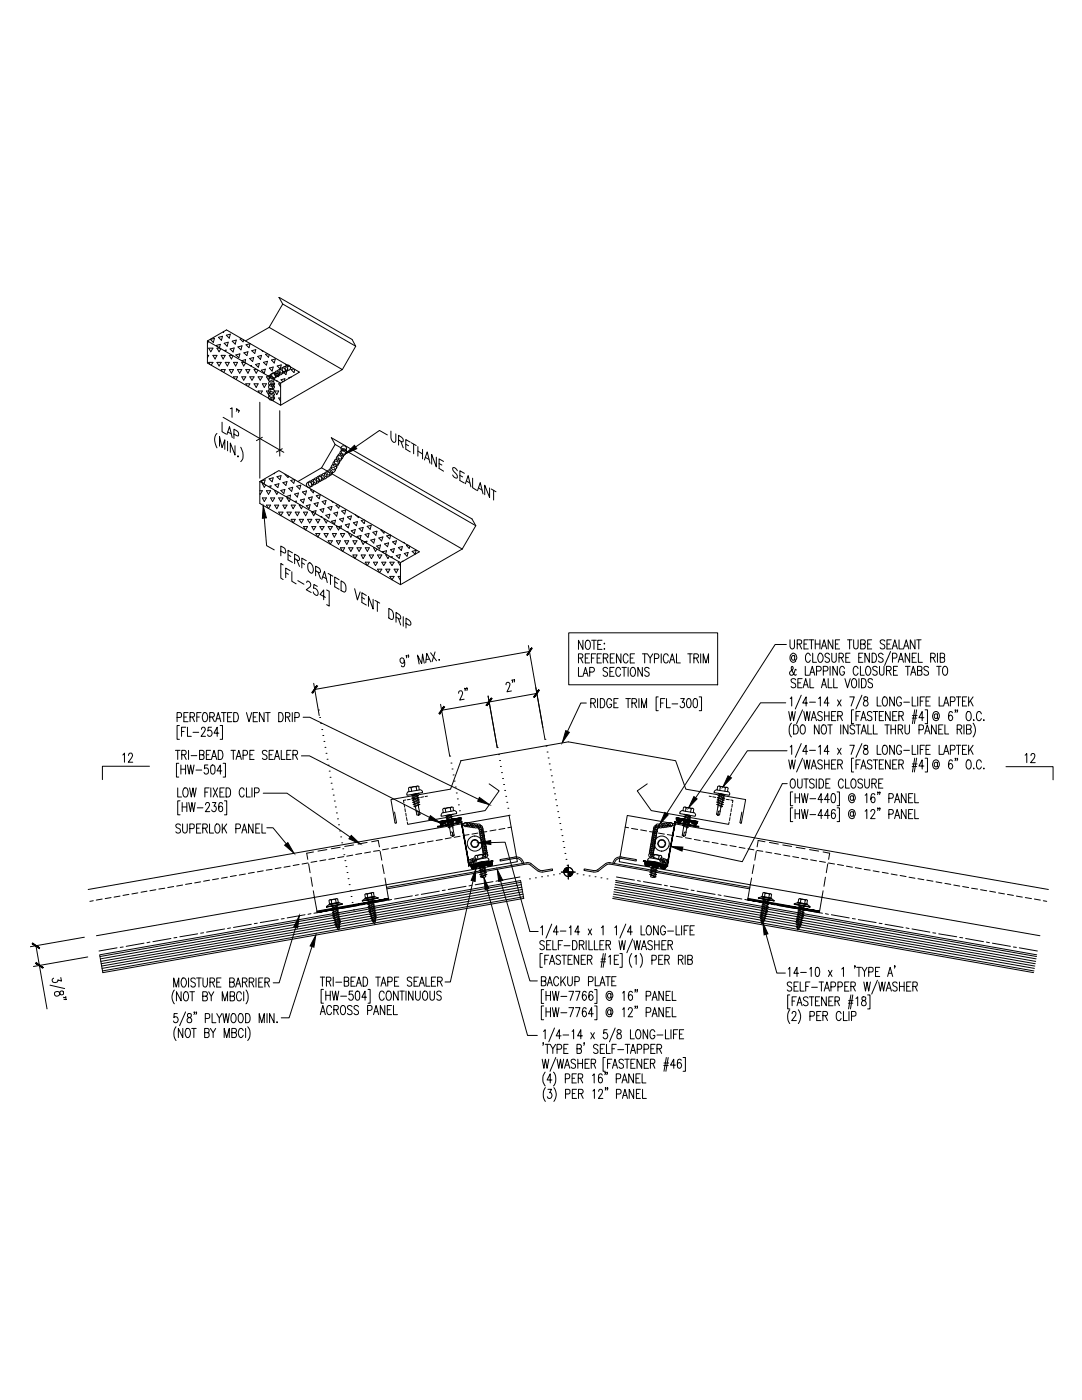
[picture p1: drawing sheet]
<svg xmlns="http://www.w3.org/2000/svg" width="216mm" height="279mm" viewBox="0 0 216 279" stroke-linecap="round" stroke-linejoin="round" font-family="sans-serif">
<g fill="none" stroke="#000" stroke-width=".2">
<path d="M41.4 68l3.8-2.2 14.6 8.5-3.8 2.2v4.4l-14.6-8.5zM41.4 68l14.6 8.5M41.4 70.9h.2l-.2 .5M41.4 68.1h.1M41.6 68.2l-.2 .4M41.6 69.5h.9l-.4 .7zM41.9 72.7l-.3-.4h.9l-.4 .6M42 67.7l.8-.2-.2 .8zM42.5 70.9h.8l-.4 .7zM43.3 72.3h.8l-.4 .7zM43.5 69.3l-.3-.4 .8-.2-.2 .7M43.6 67.3l.8-.2-.2 .8z"/>
<path d="M43.9 69.5h-.6l.4 .7 .4-.6M44.1 70.9h.8l-.4 .7zM44.4 74.1l-.3-.3h.8l-.3 .5M44.6 66.2v.2l-.1-.1M44.7 70l.4-.1-.1 .3M44.7 68.5l.8-.2-.2 .8zM44.9 72.3h.8l-.3 .7zM45.2 66.9l.8-.2-.3 .8zM45.7 73.8h.9l-.4 .7zM45.9 69.7l.8-.3-.2 .8zM46.3 70.9h-.6l.5 .7 .3-.6M46.3 68.1l.8-.2-.2 .8z"/>
<path d="M46.6 72.3h.8l-.4 .7zM46.8 75.6l-.2-.4h.8l-.3 .5M47.1 70.8l.8-.2-.2 .8zM47.4 73.8h.8l-.4 .7zM47.5 69.2l.8-.2-.2 .8zM48.2 67.6l-.3 .1 .6 .5 .1-.4M48.2 75.2h.9l-.5 .7zM48.3 72l.7-.2-.1 .6M48.7 70.4l.8-.2-.2 .8zM48.8 72.3h-.6l.4 .7 .4-.6M49.1 73.8h.8l-.4 .7zM49.1 68.8l.8-.2-.2 .8z"/>
<path d="M49.3 77l-.2-.4h.8l-.3 .5M49.8 71.6l.8-.3-.2 .9zM49.9 75.2h.8l-.4 .7zM49.9 73h.3v.1M50.2 70l.8-.2-.2 .7zM50.7 76.6h.8l-.4 .7zM51 72.7l.8-.2-.3 .8zM51.3 73.8h-.6l.4 .7 .4-.6M51.4 71.1l.8-.2-.2 .8zM51.5 75.2h.9l-.5 .7zM51.8 78.4l-.3-.4h.9l-.4 .6M52.1 73.9l.8-.2-.2 .8z"/>
<path d="M52.2 69.9l.2 .1M52.4 76.6h.8l-.5 .7zM52.6 72.3l.8-.2-.2 .8zM53.2 78h.8l-.4 .8zM53.4 70.6l-.4 .1 .6 .6 .1-.5M53.5 75l.6-.2-.1 .5M53.7 65.3l14.6 8.5-12.3 7.1M53.7 65.3l2.7-4.6 14.6 8.4M53.7 65.3l-4.7 2.7M53.7 75.2h-.5l.4 .7 .3-.6M53.7 73.5l.8-.2-.2 .8zM54 76.6h.8l-.4 .7z"/>
<path d="M54.2 71.9l.7-.3-.2 .8zM54.2 79.9l-.2-.5h.8l-.3 .6M54.8 78h.8l-.4 .8zM54.9 74.6l.8-.2-.2 .8zM55.2 76h.1M55.3 73l.8-.2-.2 .8zM56 79.4h-.4l.4 .7M56 76.6h-.4l.4 .6M56.4 60.7l-.7-1.4 14.6 8.4 .7 1.4-2.7 4.7M56.5 74.2l.8-.2-.2 .8zM56.7 76l.1-.4-.7 .2 .4 .4M57 72.7l.5 .5 .1-.2"/>
<path d="M58.2 75.2l-.6 .2 .1 .1M58.6 73.6l-.5 .2 .6 .6 .1-.7M43.3 86.5a2.3 2.3 0 0 0 0 2.9M43.8 89v-1.9l.5 2.2 .6-1.5v1.9M44.3 84.3v1.9l.8 .4M44.5 83.3l12.1 7M45.3 86.7l.5-1.6 .5 2.2M45.4 88.1v1.9M45.5 86.2l.6 .4M46 81.5l.3-.1v1.9M46.7 86.6l.6 .4h.3l-.1-.8-.8-.5v1.8M46.9 89v1.8l-.9-2.4v1.9"/>
<path d="M47.3 81.7l-.1 .1-.1-.2 .1-.1 .1 .2-.2 .4M47.5 91v.2zM47.7 81.9l-.1-.1 .1 .3-.1 .2M48 89.3a2.57 2.57 0 0 1 .2 2.7l-.2 .1M51.8 96.1l3.9-2.2 28 16.2-3.8 2.2v4.4l12.3-7.1M51.8 80.3v15.1M51.8 96.1v4.4l28.1 16.2M51.8 97.9h.6l-.5 .8-.1-.2M51.8 96.1l28.1 16.2M52.1 96l.8-.2-.2 .8zM52.4 87.3l-1.2 .6M52.4 99.4h.8l-.5 .7z"/>
<path d="M52.6 96.5h-.2l.3 .8 .3-.5M53.2 97.9h.8l-.4 .8zM53.5 97.1l.6-.1-.1 .3M53.7 95.6l.8-.3-.2 .9zM54 99.4h.8l-.4 .7zM54.8 94.4l-.2 .1M54.8 96.7l.9-.2-.3 .8zM55.1 97.9h-.3l.4 .8 .3-.5M55.3 95.1l.8-.2-.2 .8zM55.6 99.4h.9l-.5 .7zM55.8 82v9M56 97.9l.8-.2-.2 .8z"/>
<path d="M56.3 89.5l-1.2 .7M56.5 96.3l.8-.2-.2 .8zM57 94.7h-.1l.6 .6 .1-.3M57.5 99.4l-.3-.3 .8-.3-.2 .7M57.5 99.4h-.2l.4 .7 .2-.5M57.6 97.5l.8-.2-.2 .8zM58.7 95.7l-.7 .2 .6 .5 .2-.7M58.8 98.6l.7-.2-.2 .8zM59.2 97l.8-.2-.2 .8zM59.9 99.8l.8-.2-.2 .8zM60.4 98.2l.8-.2-.3 .8zM61.5 99.4l.8-.2-.2 .8z"/>
<path d="M62.2 97.7l-.2 .1 .5 .6 .1-.5M63.1 98.9l.8-.2-.2 .8zM64.2 93.4l28 16.2M64.2 93.4l-4.8 2.7M66.2 100l.2 .2M66.9 88.7l-.8-1.4 28.1 16.3 .7 1.3-2.7 4.7M66.9 88.7l-2.7 4.7M66.9 88.7l28 16.2M77.3 86.8l-1.6-.9-4.8 3.3M78 86l.1 1.7a.57 .57 0 0 0 .8 .5l.1-1.6M79.5 87.8l.8 .4 .2-.2-.2-.5-.8-.6v1.9M80 88.1l.5 1.3"/>
<path d="M81 88.7l.5 .3M81.9 88.2l-.9-.5v1.9l.9 .6M82.1 88.4l.9 .5M82.5 88.7v1.9M83.4 89.1v1.9M83.4 90l.9 .6M84.3 89.7v1.9M84.7 91.8l.5-1.6 .6 2.2M84.9 91.3l.7 .4M87.1 91.2v2l-1-2.5v1.9M87.6 92.5l.6 .3M88.5 92.1l-.9-.5v1.9l.9 .5"/>
<path d="M91.3 94a.75 .75 0 0 0-1-.6l.1 .4 .8 1 .1 .5a.69 .69 0 0 1-1-.5M91.8 94.9l.5 .3M92.7 94.5l-.9-.5v1.9l.9 .5M92.9 96.5l.5-1.6 .6 2.3M93.1 96l.7 .4M94.3 95.4v1.9l.8 .5M95.3 97.9l.5-1.6 .6 2.3M95.5 97.4l.7 .4M97.7 97.4v1.9l-1-2.5v1.9M98 97.6l1 .5M98.5 97.8v2M52.7 103.4l.5 5.5 1.5 .8"/>
<path d="M53.5 101.4l-.3-.6h.8l-.4 .7M54.8 100.8h.8l-.4 .7zM56 102.9l-.4-.7h.9l-.5 .7M56 110l.9 .4 .1-.2-.1-.7-.9-.5v1.9M56.5 100.8h.8l-.5 .7zM56.5 112.7l-.5-.2v2.9l.5 .3M57 114.3l.6 .3M57.3 102.2h.8l-.4 .7zM57.5 110.7l.5 .4M57.9 113.9l-.9-.5v1.9M58.1 100.8h.8l-.4 .7zM58.1 103.6h.8l-.4 .7z"/>
<path d="M58.2 114.1v1.9l.9 .5M58.4 110.3l-.9-.5v1.9l.9 .5M58.8 111.5l.6 .4 .4-.2-.2-.6-.8-.5v1.9M58.8 100.1l.3-.1v.3M58.9 102.2h.8l-.4 .7zM59.3 111.8l.5 1.2M59.4 115.9l1.2 .7M59.7 103.6h.9l-.5 .8zM60 100.8h-.3l.4 .7 .3-.5M60.2 112.3l.6 .3M60.6 102.2h.8l-.4 .7zM60.9 105.7l-.3-.6h.8l-.4 .7"/>
<path d="M61.1 111.9l-.9-.5v1.9M61.1 100.9l.8-.2-.2 .8zM61.2 116.3l.1-.3a.69 .69 0 0 1 .6 .4 .69 .69 0 0 1-.1 .8l-.7 .5 1 .6M61.4 103.6h.8l-.4 .8zM61.5 112.5l.2-.2a1.35 1.35 0 0 1 .5 2.1 1.37 1.37 0 0 1-.7-1.9zM62.2 105.1h.8l-.4 .7zM62.3 102.1l.8-.2-.5 1-.4-.7h.3M62.7 100.5l.8-.2-.2 .8zM63 113.9l.6 .4h.2l.2-.2-.2-.5-.8-.6v1.9M63 103.6h.8l-.4 .8zM63.3 117l-.7-.4v.8a.89 .89 0 0 1 .8 .5 .89 .89 0 0 1-.1 .9l-.4-.1-.4-.6M63.4 107.2l-.4-.7h.8l-.4 .7"/>
<path d="M63.5 114.2l.5 1.3M63.8 105.1h.9l-.5 .7zM63.9 101.7l.7-.2-.2 .7zM64 103.1h.2v.1M64.2 115.6l.6-1.6 .5 2.3M64.3 100.1l.8-.2-.3 .8zM64.4 115.1l.7 .4M64.7 106.5h.8l-.4 .7zM64.9 119.2l-1-.6 .7-.9v2M64.9 103.6h-.2l.4 .8 .2-.5M65 102.8l.8-.2-.2 .8zM65.2 117.7l.5 .3v3l-.5-.3"/>
<path d="M65.4 101.3l.8-.2-.2 .7zM65.5 105.1h.8l-.4 .7zM65.5 114.4l.9 .6M65.9 108.6l-.4-.7h.8l-.4 .7M65.9 114.7v1.9M66.2 104l.8-.2-.3 .8zM66.3 106.5h.8l-.4 .7zM66.6 102.4l.8-.2-.2 .8zM66.8 116.1l.5 .3M67.1 107.9h.8l-.4 .7zM67.4 105.1h-.3l.4 .7 .3-.5M67.5 100.7l-.5 .2 .6 .5 .2-.5"/>
<path d="M67.5 105.1l.6-.1-.1 .4M67.7 115.7l-.9-.5v1.9l.9 .5M67.8 103.6l.8-.2-.2 .8zM67.9 106.5h.9l-.4 .7zM68.1 115.9a1.47 1.47 0 0 1 .7 2.3l-.7-.3zM68.2 102l.8-.2-.2 .8zM68.3 110l-.4-.7h.9l-.4 .7M68.8 107.9h.8l-.4 .7zM68.9 104.7l.8-.2-.2 .8zM69.2 106.1h.1M69.3 106.1h.1M69.3 103.2l.8-.2-.2 .7z"/>
<path d="M69.6 109.3h.8l-.4 .7zM69.8 106.5h-.2l.4 .7 .3-.5M70.1 105.9l.8-.2-.2 .8zM70.4 107.9h.8l-.4 .7zM70.5 104.3l.8-.2-.2 .8zM70.8 117.5l.5 2.2 .6-1.6M70.8 111.4l-.4-.6h.8l-.3 .6M70.9 102.7l.6 .6 .1-.2M71.2 109.3h.9l-.4 .7zM71.7 105.5l.8-.2-.3 .8zM71.8 107.6l-.6-.5 .8-.2-.2 .7M72.1 110.8h.8l-.4 .7z"/>
<path d="M72.2 119.2l.6 .4M72.3 107.9h-.2l.4 .7 .3-.4M72.7 103.7l-.6 .2 .6 .6 .1-.6M72.7 108.1l.5-.1-.1 .4M72.8 106.7l.8-.3-.2 .8zM72.9 109.3h.8l-.4 .7zM73.1 118.8l-.9-.5v1.9l.9 .5M73.3 112.8l-.4-.6h.8l-.4 .7M73.3 105l.8-.2-.2 .8zM73.7 110.8h.8l-.4 .7zM74 107.8l.8-.2-.2 .8zM74.4 106.2l.8-.2-.2 .8z"/>
<path d="M74.5 119.6v2l-1-2.5v1.9M74.5 112.2h.8l-.4 .7zM74.8 109.3h-.3l.4 .7 .3-.4M74.8 119.8l1 .6M75.2 109l.7-.2-.2 .8zM75.3 110.8h.9l-.4 .7zM75.6 107.4l.8-.2-.3 .8zM75.7 114.3l-.4-.7h.9l-.4 .7M76.2 112.2h.8l-.4 .7zM76.2 105.8h-.2l.6 .6 .1-.3M76.5 110.3l-.2-.2 .8-.2-.2 .7M76.7 108.6l.8-.3-.2 .8z"/>
<path d="M77 113.6h.8l-.4 .7zM77.2 110.8h-.2l.4 .7 .3-.5M77.8 112.2h.8l-.4 .7zM77.9 106.8l-.7 .1 .6 .6 .2-.7M77.9 109.7l.8-.2-.2 .8zM78 111.2l.3-.1-.1 .2M78.2 115.7l-.4-.7h.8l-.4 .7M78.3 108.1l.8-.2-.2 .8zM78.6 113.6h.8l-.3 .7zM79.1 110.9l.8-.2-.2 .7zM79.5 109.3l.8-.2-.2 .8zM79.7 112.2h-.3l.5 .6"/>
<path d="M79.9 115h-.5l.5 .7M80.5 112l-.2 .1M80.5 108.2v.1M80.5 108.3h.1M80.7 110.5l.7-.2-.2 .7zM81.4 108.8l-.3 .1 .5 .5 .2-.4M82.2 110l.8-.2-.2 .8zM62.6 136.4l1.1 6.4M75.3 120.1v1.9M77.6 121.4a1.46 1.46 0 0 1 .7 2.2l-.7-.3zM79 123.2l.8 .3 .2-.2-.2-.5-.8-.6v2M79.5 123.4l.5 1.3"/>
<path d="M80.5 123.1v1.9M80.7 131.8a.47 .47 0 0 1-.4 .6 .53 .53 0 0 1-.5-.6 .53 .53 0 0 1 .6-.5 1.36 1.36 0 0 1 .1 1.8l-.3-.1-.1-.1M81 124.4l.8 .4 .2-.2v-.3a1.48 1.48 0 0 0-1-.9v1.9M81.1 130.8v.2l-.1-.1 .1-.1 .1 .2-.1 .3M81.5 130.8h-.1l.1-.1 .1 .3-.1 .2M84.7 132.3l-.4-1.8-.2 1.9-.8-1.7 .3 1.8M85.7 131.5l-.7 .1M85.9 130.3l1.2 1.6M86 132.1l-.8-1.7-.3 1.9M86.8 130.1l-.6 2M87.6 131.6v.2zM91.5 138.4l.1-.4a.48 .48 0 0 1 .7 .1 .48 .48 0 0 1-.1 .6l-.5 1 .9-.2"/>
<path d="M92.8 137.4h-.1h.1v.5M93.2 137.3v.2l-.1-.1v-.1l.1 .2v.3M97.4 138.9l1.8 10.3M101 136.7v-.3a.41 .41 0 0 1 .5-.2 .41 .41 0 0 1 .2 .6l-.5 1.3 .9-.2M102.3 135.7l-.1 .2-.1-.1 .2-.1v.2l-.1 .3M102.6 135.7h-.1l.2 .2-.1 .2M105.4 128.8l3.3 18.7M105.6 130l-42.8 7.6M107 138.4l-18.9 3.3M113.5 126.3h29.7v10.4h-29.7zM115.4 131.3l.8-.1 .1-.2-.1-.4-.8-.1v1.8M115.4 133.2v1.8h.8"/>
<path d="M115.9 131.3l.4 1M116.3 127.8v1.8l-.9-1.8v1.8M116.3 135l.5-1.8 .5 1.8M116.5 134.4h.7M116.8 131.3h.5M117 127.9l.2-.1a.57 .57 0 0 1 .6 .7v.4a.53 .53 0 0 1-.5 .7 .53 .53 0 0 1-.5-.7v-.7zM117.6 130.5h-.8v1.8h.8M117.7 134.1l.7-.1 .2-.2-.1-.4-.2-.2h-.6v1.8M118 131.3h.5M118.1 127.8h.9M118.5 127.8v1.8M118.9 130.5h-.9v1.8"/>
<path d="M119.2 131.3h.5M119.2 139.4v1.8M119.3 128.6h.5M119.8 139.4h.4a1.1 1.1 0 0 1 0 1.8h-.4zM120 130.5h-.8v1.8h.8M120.1 127.8h-.8v1.8h.8M120.4 131.3l.8-.1 .1-.2-.1-.4-.8-.1v1.8M120.5 128.5h.2zM120.6 129.4v.2zM120.8 131.3l.5 1M121.2 133.4a.46 .46 0 0 0-.6-.2 .46 .46 0 0 0-.2 .6l.6 .3a.47 .47 0 0 1 .1 .8 .47 .47 0 0 1-.8-.2M121.7 134h.5"/>
<path d="M121.8 131.3h.5M122 139.8a.44 .44 0 0 0-.4-.4 .44 .44 0 0 0-.5 .4v1a.47 .47 0 0 0 .6 .4 .47 .47 0 0 0 .3-.6h-.3M122.5 133.2h-.8v1.8h.8M122.6 130.5h-.8v1.8h.8M123.3 139.4h-.8v1.8h.8M123.8 133.6a.42 .42 0 0 0-.2-.4 .42 .42 0 0 0-.5 .1 1.24 1.24 0 0 0 .2 1.7 .45 .45 0 0 0 .5-.5M123.9 130.5v1.8l-.9-1.8v1.8M124.1 133.2h.9M124.5 133.2v1.8M124.9 139.4h.9M125.3 130.9a.51 .51 0 0 0-.6-.4 .51 .51 0 0 0-.3 .7v.4a.51 .51 0 0 0 .3 .7 .51 .51 0 0 0 .6-.5M125.3 133.2v1.8"/>
<path d="M125.3 139.4v1.8M125.8 131.3h.5M126 133.3l.2-.1a.83 .83 0 0 1 .5 1.3 .44 .44 0 0 1-.4 .5 .44 .44 0 0 1-.5-.5v-.6zM126.6 130.5h-.8v1.8h.8M127.5 139.4v1.8M128.2 133.2v1.8l-.9-1.8v1.8M128.2 130.5h.9M128.6 130.5v1.8M129.2 130.5l.5 .8v1M129.5 133.4a.46 .46 0 0 0-.6-.2 .46 .46 0 0 0-.2 .6l.6 .3a.47 .47 0 0 1 .1 .8 .47 .47 0 0 1-.8-.2M130.2 130.5l-.5 .8M130.6 131.4l.7-.1 .2-.2-.2-.5-.7-.1v1.8"/>
<path d="M131.3 139.1h-.4v2.7h.4M131.9 130.5v1.8M132.7 139.4h-.9v1.8M133 139.4v1.8h.8M133.3 130.9a.44 .44 0 0 0-.4-.4 .44 .44 0 0 0-.5 .4v.9a.45 .45 0 0 0 .5 .5 .45 .45 0 0 0 .4-.5M133.6 132.3l.5-1.8 .5 1.8M133.8 131.7h.6M135 130.5v1.8h.7M135.8 139.4h.8l-.5 .7a.52 .52 0 0 1 .5 .8 .52 .52 0 0 1-.9 0M137.2 139.5l.3-.1a1.27 1.27 0 0 1 0 1.8h-.1a1.32 1.32 0 0 1-.2-1.7zM137.2 130.5h.9M137.7 130.5v1.8"/>
<path d="M138.5 131.3l.7-.1 .2-.2-.1-.3-.2-.2h-.6v1.8M138.5 139.5l.3-.1a.85 .85 0 0 1 .4 1.1l-.2 .7h-.3a1.39 1.39 0 0 1-.2-1.7zM138.9 131.3l.5 1M139.5 139.1h.5v2.7h-.5M139.8 130.5v1.8M140.3 132.3v-1.8l.6 1.8 .5-1.8v1.8M156.9 128.6h-2.2l-21.7 33.8M157.6 127.7v1.3a.47 .47 0 0 0 .3 .4 .47 .47 0 0 0 .5 0l.1-.4v-1.3M157.7 139.4l.3-.3v1.8M158.6 131.1l-.2-.3a.44 .44 0 0 0-.5 .5 .44 .44 0 0 0 .6 .4l.1-.2M158.6 130.8l.1 1a.71 .71 0 0 0 .2-1 .71 .71 0 0 0-.9-.3 .71 .71 0 0 0-.4 .9 .65 .65 0 0 0 .4 .7 .65 .65 0 0 0 .8-.2M158.8 135.7a.46 .46 0 0 0-.6-.3 .46 .46 0 0 0-.3 .6l.6 .4a.5 .5 0 0 1 .2 .8 .5 .5 0 0 1-.9-.2"/>
<path d="M158.9 133.7l-.1-.1-.1 .1-.2 .6a.55 .55 0 0 1-.8 .4l-.1-.4 .6-.7a.38 .38 0 0 0-.1-.6l-.2 .2v.5l.6 1 .3 .1 .1-.2M159.1 128.5h.7l.1-.6-.3-.2h-.5v1.8M159.2 136.3h.6M159.5 128.5l.5 1M159.9 138.7l-1.2 2.8M160 135.4h-.8v1.9h.8M160.3 137.3l.5-1.9 .5 1.9M160.4 128.5h.5M160.4 136.7h.7M160.7 133v1.8h.7M161.3 127.7h-.9v1.8h.9M161.4 127.7h1"/>
<path d="M161.6 134.8l.5-1.8 .5 1.8M161.6 135.4v1.9h.8M161.7 130.8l-.3-.4a1.01 1.01 0 0 0-.4 1.7l.1 .1a.51 .51 0 0 0 .6-.4M161.8 134.2h.6M161.9 127.7v1.8M162.2 130.4v1.8h.7M162.7 128.5h.9M162.7 127.7v1.8M162.9 133.9l.8-.1 .2-.2-.1-.4-.3-.2h-.6v1.8M163.4 139.4l.3-.3v1.8M163.4 130.5l.2-.1a1.01 1.01 0 0 1 .3 1.7l-.1 .1a.83 .83 0 0 1-.5-1.4zM163.6 127.7v1.8"/>
<path d="M163.9 129.5l.6-1.8 .5 1.8M163.9 137.3l.5-1.9 .5 1.9M164.1 136.7h.6M164.1 128.9h.6M164.3 133.9l.8-.1 .1-.2-.1-.5-.8-.1v1.8M165.3 135.4v1.9h.7M165.5 130.7l-.3-.3h-.3a.43 .43 0 0 0-.3 .3 .43 .43 0 0 0 .3 .5l.6 .3v.4l-.3 .3h-.3l-.3-.3M165.6 133v1.8M166 130.4v1.3a.45 .45 0 0 0 .4 .5 .45 .45 0 0 0 .5-.5v-1.3M166.2 127.7v1.8l-.9-1.8v1.8M166.4 135.4v1.9h.7M166.7 128.5h.5"/>
<path d="M167.1 133v1.8l-.9-1.8v1.8M167.1 139.7l.7 1.2M167.4 131.2h.8l.1-.3-.1-.4-.8-.1v1.8M167.5 127.7h-.8v1.8h.8M167.8 131.2l.5 1M167.8 139.7l-.7 1.2M168.5 133.4a.51 .51 0 0 0-.6-.4 .51 .51 0 0 0-.4 .7v.4a.52 .52 0 0 0 .5 .7 .52 .52 0 0 0 .5-.7h-.3M168.6 135.4l.5 1.9 .6-1.9M168.8 131.2h.5M169.1 127.7h.9M169.5 127.7v1.8M169.6 139.1h.9l-.7 1.8"/>
<path d="M169.6 130.4h-.8v1.8h.8M170.2 135.5l.1-.1a.96 .96 0 0 1 .5 1.6l-.3 .3a.99 .99 0 0 1-.7-.8 .99 .99 0 0 1 .4-1zM170.3 127.7v1.3a.45 .45 0 0 0 .5 .5 .45 .45 0 0 0 .4-.5v-1.3M171.2 133.4a.51 .51 0 0 0-.6-.4 .51 .51 0 0 0-.3 .7v.4a.51 .51 0 0 0 .3 .7 .51 .51 0 0 0 .6-.5M171.4 131.2h.5M171.4 135.4v1.9M171.7 133v1.8h.8M171.7 128.5h.8l.2-.3-.2-.4-.8-.1v1.8h.6l.4-.3a.5 .5 0 0 0-.4-.7M171.9 135.4h.5a1.09 1.09 0 0 1 0 1.9h-.5zM172 138.7l-1.2 2.8M172.2 130.4h-.8v1.8h.8M172.4 139.2v.5a.68 .68 0 0 1 .7 .4 .68 .68 0 0 1-.2 .8 .54 .54 0 0 1-.6-.4 .54 .54 0 0 1 .4-.7l.4-.1a.4 .4 0 0 0-.2-.6z"/>
<path d="M173 133.1l.1-.1a.91 .91 0 0 1 .7 .9 .91 .91 0 0 1-.7 .9 1.24 1.24 0 0 1-.1-1.7zM173.1 128.5h.5M173.5 130.4v1.8l-.9-1.8v1.8M173.9 127.7h-.8v1.8h.8M174 130.4h.4a1.1 1.1 0 0 1 0 1.8h-.4zM174.1 135.7l-.3-.3h-.3a.4 .4 0 0 0-.3 .4 .4 .4 0 0 0 .3 .4l.6 .3a.47 .47 0 0 1-.3 .8h-.3l-.3-.3M175 133.2a.46 .46 0 0 0-.6-.2 .46 .46 0 0 0-.2 .6l.6 .3a.47 .47 0 0 1 .1 .8 .47 .47 0 0 1-.8-.2M175 139.1v1.8h.8M175.5 133v1.3a.45 .45 0 0 0 .4 .5 .45 .45 0 0 0 .5-.5v-1.3M176.2 130.7a.46 .46 0 0 0-.7-.3 .46 .46 0 0 0 0 .8l.6 .2a.47 .47 0 0 1-.1 .7 .47 .47 0 0 1-.7-.2M176.3 139.2l.1-.1a.57 .57 0 0 1 .7 .7v.4a.53 .53 0 0 1-.5 .7 .53 .53 0 0 1-.5-.7v-.4zM176.6 127.9a.46 .46 0 0 0-.6-.2 .46 .46 0 0 0-.3 .6l.6 .3a.5 .5 0 0 1 .1 .8 .5 .5 0 0 1-.8-.1"/>
<path d="M176.9 133.8l.8-.1 .1-.2-.1-.4-.8-.1v1.8M177 128.5h.5M177.4 133.8l.4 1M177.7 130l-1.2 2.8M177.8 127.7h-.8v1.8h.8M178 129.5l.5-1.8 .6 1.8M178.1 131.3h.6l.2-.1v-.6l-.2-.2h-.6v1.8M178.2 128.9h.7M178.3 133.8h.5M178.5 139.1v1.8l-1-1.8v1.8M179.1 133h-.8v1.8h.8M179.2 132.2l.6-1.8 .5 1.8"/>
<path d="M179.4 127.7v1.8h.8M179.4 131.6h.7M179.9 139.5l-.2-.3-.4-.1a1.23 1.23 0 0 0 0 1.8h.3l.2-.3 .1-.4h-.3M180.3 129.5l.5-1.8 .5 1.8M180.5 128.9h.6M180.7 133h.9M181.1 133v1.8M181.5 130.4v1.8l-.9-1.8v1.8M181.7 134.8l.5-1.8 .5 1.8M181.9 134.2h.7M182 139.1v1.8h.8M182 131.2h.5"/>
<path d="M182.6 127.7v1.8l-1-1.8v1.8M182.9 130.4h-.9v1.8h.9M182.9 127.7h.9M183.1 133.8l.7-.1 .1-.5-.2-.2h-.6v1.8h.6l.2-.2v-.6l-.2-.2M183.1 139.1v1.8M183.2 130.4v1.8h.9M183.3 127.7v1.8M183.6 139.9h.5M184.5 139.1h-.9v1.8M184.8 139.9h.5M185.3 133.2a.46 .46 0 0 0-.6-.2 .46 .46 0 0 0-.3 .6l.6 .3a.48 .48 0 0 1 .2 .7 .48 .48 0 0 1-.7 .1l-.2-.2M185.6 139.1h-.8v1.8h.8"/>
<path d="M185.7 131.2h.8l.1-.3-.1-.4-.8-.1v1.8M186.2 131.2l.4 1M186.9 133h.9M187.1 130.4v1.8M187.4 133v1.8M187.4 139.1v1.8h.8M187.6 131.2h.8l.1-.6-.3-.2h-.6v1.8h.6l.3-.2v-.6l-.3-.2M188.3 133.1l.2-.1a.97 .97 0 0 1 .7 .7 .97 .97 0 0 1-.4 1l-.1 .1a.97 .97 0 0 1-.7-.8 .97 .97 0 0 1 .3-.9zM190.8 139.1h.9M191.2 139.1v1.8M192.1 139.9h.5M192.9 139.1h-.8v1.8h.8"/>
<path d="M193.3 139.1v1.8M193.6 139.8l.6 1.1M194.2 139.1l-.9 1.2M24.5 150.7l.3-.4v1.8M25.6 150.8l.1-.3a.41 .41 0 0 1 .6-.1 .41 .41 0 0 1 .1 .6l-.8 1.1h.9M29.8 152.9h-9.4v2.7M35 149.7h.9M35.3 143.2h.6l.3-.2-.1-.7-.8-.1v1.8M35.5 157.2v1.9h.7M35.5 149.7v1.9M35.7 152.3h-.5v2.8h.5M35.8 144.8h-.5v2.7h.5"/>
<path d="M35.9 159.8h-.4v2.8h.4M36.1 152.7v1.8M36.1 153.5h.9M36.2 146h.5M36.3 150.6h.7l.2-.3-.2-.5-.7-.1v1.9M36.7 150.6l.5 1M36.7 143.1h.5M36.7 157.3l.2-.1a.57 .57 0 0 1 .6 .7v.7a.44 .44 0 0 1-.5 .5 .44 .44 0 0 1-.4-.5l-.1-.7zM37 152.7v1.8M37.1 145.1h-.9v1.9M37.4 152.7l.3 1.8 .3-1.8 .4 1.8 .3-1.8M37.4 145.1v1.9h.8"/>
<path d="M37.5 142.2h-.8v1.8h.8M37.6 149.7v1.9M37.8 157.2l.4 1.9 .3-1.9 .3 1.9 .3-1.9M37.9 143.1h.6l.3-.2-.1-.6-.8-.1v1.8M38.1 150.8h1.2M38.4 143.1l.4 .9M38.5 146.1h1.2M39.1 153.7h1.1M39.3 143.1h.5M39.8 150.6h.6a.46 .46 0 0 0 .3-.4 .46 .46 0 0 0-.3-.5h-.6v1.9h.6l.3-.2v-.6l-.3-.2M40.1 142.2h-.8v1.8M40.2 145.6l.3-.5h.2l.3 .4-.2 .6-.7 .9h.9"/>
<path d="M40.6 142.3l.2-.1a1.01 1.01 0 0 1 .3 1.7l-.1 .1a.83 .83 0 0 1-.5-1.3zM40.9 158.1h.5M41.2 150.6h.5M41.5 152.7h-.7v.6a.57 .57 0 0 1 .8 .6 .57 .57 0 0 1-.8 .5l-.1-.3M41.7 157.2h-.8v1.9M41.9 143.1l.8-.1 .1-.2-.1-.5-.8-.1v1.8M42 149.7h-.8v1.9h.8M42.1 157.2v1.9M42.2 151.6l.5-1.9 .6 1.9M42.2 152.8l.3-.1a1.26 1.26 0 0 1 0 1.8h-.1a.85 .85 0 0 1-.4-1.1zM42.2 145.1h-.6l-.1 .8a.54 .54 0 0 1 .8 .4 .54 .54 0 0 1-.8 .5l-.1-.2M42.3 143.1l.5 .9"/>
<path d="M42.4 151h.6M42.5 157.2l.9 1.9M43 144l.5-1.8 .6 1.8M43.2 143.4h.7M43.4 157.2l-.9 1.9M43.5 149.7h.5a1.1 1.1 0 0 1 0 1.9h-.5zM43.7 146.3h-1l.6-1.2v1.9M43.9 158.1h.5M43.9 144.8h.5v2.7h-.5M44.2 142.2h.9M44.3 153.9h-1l.7-1.2v1.8M44.5 152.3h.5v2.8h-.5"/>
<path d="M44.6 142.2v1.8M44.7 157.2h-.8v1.9h.8M44.8 159.8h.4v2.8h-.4M45.1 157.2a.94 .94 0 0 1 .9 .6 .94 .94 0 0 1-.1 1l-.4 .3h-.4zM45.4 143.1h.6M46.1 149.7h.9M46.3 142.2h-.9v1.8h.9M46.6 149.7v1.9M46.6 142.2h.5a1.1 1.1 0 0 1 0 1.8h-.5zM47.1 151.6l.6-1.9 .5 1.9M47.3 151h.6M48.5 150.7l.8-.1 .1-.2-.1-.6-.8-.1v1.9"/>
<path d="M48.7 157.7a.42 .42 0 0 0-.2-.4 .42 .42 0 0 0-.5 0 1.18 1.18 0 0 0 .2 1.8 .45 .45 0 0 0 .5-.5M49.2 157.2v1.9h.7M49.2 142.2l.5 1.8 .5-1.8M49.9 150.6h.5M50.3 157.2v1.9M50.5 143.1h.5M50.7 149.7h-.8v1.9h.8M50.8 158.2l.8-.1 .1-.3-.1-.5-.8-.1v1.9M51.4 142.2h-.9v1.8h.9M52.5 158.3h4.8l12.6 8.8M52.7 142.2v1.8l-.9-1.8v1.8M53 142.2h.9"/>
<path d="M53.3 150a.46 .46 0 0 0-.6-.2 .46 .46 0 0 0-.3 .6l.6 .3a.48 .48 0 0 1 .2 .7 .48 .48 0 0 1-.7 .1l-.1-.2M53.5 142.2v1.8M53.7 150.6h.6M54.6 149.7h-.9v1.9h.9M54.8 151.6l.5-1.9 .5 1.9M55 151h.6M55.6 142.2h.4a1.1 1.1 0 0 1 0 1.8h-.4zM56.1 149.7v1.9h.8M57 143.1h.5l.3-.2-.1-.6-.7-.1v1.8M57.2 150.6h.5M57.4 143.1l.5 .9M58.1 149.7h-.9v1.9h.9"/>
<path d="M58.3 142.2v1.8M58.4 150.6h.9l.1-.3-.1-.5-.9-.1v1.9M58.8 143.2h.6l.3-.2-.1-.7-.8-.1v1.8M58.9 150.6l.5 1M60.1 150.8h1.7l23.9 12.3M60.5 143.1h1.3l33.7 16.4M63.5 141.7h.1M63.8 143.2h.1M64 144.4h.1M64.2 145.6h.1M64.4 146.8h.1M64.6 148h.1"/>
<path d="M64.8 149.2h.1M65.1 150.3h.1M65.3 151.5h.1M65.5 152.7h.1M65.7 153.9h.1M65.9 155.1h.1M66.1 156.3h.1M66.3 157.5h.1M66.5 158.7h.1M66.7 159.9h.1M81 159.7h-.5l.1 .5M81.5 157.4l.1 .6"/>
<path d="M81.9 159.5l-.6 .1M82 157.3l.2 .6M82 157.2a.32 .32 0 0 0-.5 .1M82.2 159.3l1.1-.6 .2 .1-1.1 .5zM82.3 159.7l1.1-.6 .2 .1-1.1 .5zM82.4 158.8l.1 .3M82.5 159.3v.3M82.5 159.7l.1 .3M82.7 159.4h-.5M83 157.1l.2 .6M83.2 158.5v.3M83.3 158.9v.3"/>
<path d="M83.3 156.9l-1.6 .3M83.3 159.4l.1 .2M83.4 159.8v.3M83.4 158.3l-1.1 .6-.1-.1 .8-.4M83.4 158.3h.1M83.4 158.3l-1 .3v.1M83.6 157l.1 .7-2.1 .3-.4 .3v.2M83.6 157a.33 .33 0 0 0-.5 .1 .95 .95 0 0 0-1.1 .1M83.6 159.2l-.6 .1M83.7 157.6l.5 .2 .1 .2M84.3 158v.2l-3.1 .5v-.1M84.5 159l-.6 .1"/>
<path d="M85.3 158.9l-.5 .1M87.9 140.6l1.8 10.3M89.7 150.9h.1M90 152.3h.1M90.2 153.5h.1M90.4 154.7h.1M90.6 155.9h.1M90.8 157.1h.1M91 158.3h.1M91.3 159.4h.1M91.9 151.8l21.5-3.7 21.4 3.7 2 5.7 12 2.1-.8 4.6-.2 .1-.1-.2M92 151.8l-2.1 5.7-11.9 2.1 .8 4.6 .2 .1 .1-.2-.4-2"/>
<path d="M97.6 156.4l2 1.4-2.8 4-15.4 2.7-.1-.4M99.2 149.2h.1M99.5 150.6h.1M99.7 151.8h.1M99.9 153h.1M100.1 154.2h.1M100.3 155.4h.1M100.5 156.6h.1M100.7 157.7h.1M100.9 158.9h.1M108.7 147.5h.1M109 148.9h.1"/>
<path d="M109.2 150.1h.1M109.4 151.3h.1M109.6 152.5h.1M109.8 153.6h.1M110 154.8h.1M110.2 156.1h.1M110.4 157.2h.1M110.6 158.4h.1M110.9 159.6h.1M117 140.3h-1.1l-2.7 5.7M117.9 140.3l.8-.1 .1-.2-.1-.5-.8-.1v1.8M118.3 140.3l.5 .9"/>
<path d="M122.5 140.3h.5M126.1 140.3l.8-.1 .1-.2-.1-.5-.8-.1v1.8M126.6 140.3l.4 .9M128 141.2v-1.8l.5 1.8 .5-1.8v1.8M129.1 156.4l-1.9 1.4 2.7 4 15.5 2.7 .1-.4M131.8 140.3h.5M134.1 140.5h1.1M141.5 158.9l.4 .1M142.2 159l.6 .1M142.5 158v.2l3 .5 .1-.1M143.1 157.6l-.5 .2-.1 .2M143.1 159.7l.2-.1 1.1 .5-.2 .1z"/>
<path d="M143.1 159.2l.6 .1M143.2 159.2l.2-.1 1.1 .6zM143.3 158.8l.2-.1 1.1 .6h-.3zM143.4 159.8l-.1 .3M143.4 159.4v.2M143.5 158.9v.3M143.5 156.9l1.5 .3M143.6 158.5l-.1 .3M143.7 157.1l-.1 .6M143.7 157.1l.6-.1 .5 .2a.32 .32 0 0 1 .5 .1M143.8 157.1l-.3-.2-.3 .1-.1 .7 2.1 .3 .4 .3v.2M143.8 158.4l.8 .4-.2 .1-1.1-.6 1.1 .3v.1"/>
<path d="M144 159.4h.6M144.2 159.7l-.1 .3M144.3 159.3l-.1 .3M144.3 158.8v.3M144.7 157.3l-.1 .6M144.9 159.5l.6 .1M145.3 157.4l-.2 .6M145.8 159.7h.4v.5M156.8 140.3h-5l-13 18.9M157 149.8h-7.9l-3.5 5.2M157.1 156.4h-1l-8 15.6-11.9-2.6M157.4 151.7l.3 1.8 .4-1.8 .3 1.8 .3-1.8"/>
<path d="M157.4 142l.3 1.8 .4-1.8 .3 1.8 .3-1.8M157.7 149.1l.3-.4v1.9M157.9 155.5h.2a.99 .99 0 0 1 .7 .7 .99 .99 0 0 1-.4 1l-.1 .1a.96 .96 0 0 1-.5-1.6zM157.9 144.3a2.25 2.25 0 0 0 0 2.8M158.2 158h-.5v2.8h.5M158.4 144.7h.4a1.09 1.09 0 0 1 0 1.8h-.4zM158.7 158.4v1.8M158.7 159.2h.8M159.2 155.5v1.3a.45 .45 0 0 0 .4 .5 .45 .45 0 0 0 .4-.5v-1.3M159.5 158.4v1.8M159.9 148.4l-1.2 2.7M159.9 158.4l.4 1.8 .3-1.8 .3 1.8 .3-1.8"/>
<path d="M159.9 144.8l.1-.1a.57 .57 0 0 1 .7 .6v.5a.53 .53 0 0 1-.5 .7 .53 .53 0 0 1-.5-.7v-.7zM160.1 151.3l-1.2 2.8M160.1 141.7l-1.2 2.7M160.4 151.7l.3 1.8 .3-1.8 .4 1.8 .3-1.8M160.4 142l.3 1.8 .3-1.8 .4 1.8 .3-1.8M160.4 155.5h.9M160.9 155.5v1.8M161.1 150h-.9l.7-1.3v1.9M161.1 140.3h-.9l.7-1.2v1.8M161.5 149.7h1.2M161.5 140.1h1.2M161.6 159.4h1.2"/>
<path d="M161.9 153.5l.5-1.8 .5 1.8M161.9 143.8l.5-1.8 .5 1.8M162.1 152.9h.6M162.1 143.2h.6M162.5 155.7a.46 .46 0 0 0-.6-.2 .46 .46 0 0 0-.3 .6l.6 .3a.48 .48 0 0 1 .2 .8 .48 .48 0 0 1-.7 0l-.2-.2M162.9 155.5v1.8M163.4 149.1l.3-.4v1.9M163.4 155.5a.94 .94 0 0 1 .9 .5 .94 .94 0 0 1-.1 1l-.3 .3h-.5zM163.4 144.7v1.8l-.9-1.8v1.8M164.1 151.9a.46 .46 0 0 0-.6-.2 .46 .46 0 0 0-.3 .6l.6 .3a.47 .47 0 0 1 .1 .8 .47 .47 0 0 1-.7-.2M164.1 142.3a.46 .46 0 0 0-.6-.3 .46 .46 0 0 0-.3 .6l.6 .4a.47 .47 0 0 1 .1 .8 .47 .47 0 0 1-.7-.2M164.1 144.8l.4-.1a1.23 1.23 0 0 1 0 1.8h-.3a1.28 1.28 0 0 1-.1-1.7z"/>
<path d="M164.2 159.6h-1l.7-1.2v1.8M164.5 142v1.8M164.5 151.7v1.8M164.5 152.5h.9M164.5 142.9h.9M164.8 156.4h.5M165.2 144.7h.9M165.4 150h-.9l.6-1.3v1.9M165.4 140.3h-.9l.6-1.2v1.8M165.4 142v1.8M165.4 151.7v1.8M165.5 159.6h-1l.7-1.2v1.8"/>
<path d="M165.6 155.5h-.8v1.8h.8M165.6 144.7v1.8M165.9 152.5h.6M165.9 142.9h.6M166 158.5l.4-.1a1.26 1.26 0 0 1 0 1.8h-.2a1.41 1.41 0 0 1-.2-1.7zM166.8 151.7h-.9v1.8h.9M166.8 142h-.9v1.8h.9M167 158h.5v2.8h-.5M167.1 149.3l.7 1.3M167.2 152.5h.8l.1-.3-.1-.5h-.8v1.8M167.2 142.9l.8-.1 .1-.2-.1-.5-.8-.1v1.8M167.6 152.5l.5 1"/>
<path d="M167.6 142.9l.5 .9M167.8 144.7v1.8M167.8 149.3l-.7 1.3M168.3 155.9a.42 .42 0 0 0-.3-.4 .42 .42 0 0 0-.4 0 1.18 1.18 0 0 0 .1 1.8 .45 .45 0 0 0 .6-.4M168.7 155.5v1.8h.8M169.2 144.7v1.8l-.9-1.8v1.8M169.6 148.7h.9l-.7 1.9M170 155.5h.2a.99 .99 0 0 1 .7 .7 .99 .99 0 0 1-.4 1l-.1 .1a.96 .96 0 0 1-.5-1.6zM170.3 159.1l-.2-.3a.47 .47 0 0 0-.5 .5 .47 .47 0 0 0 .5 .4l.2-.2M170.3 158.8v.9a.72 .72 0 0 0 .3-.9 .72 .72 0 0 0-.9-.3 .72 .72 0 0 0-.4 .9 .64 .64 0 0 0 .4 .7 .64 .64 0 0 0 .8-.2M170.3 151.3h-.4v2.8h.4M170.3 141.7h-.4v2.7h.4"/>
<path d="M170.5 144.9a.46 .46 0 0 0-.5-.2 .46 .46 0 0 0-.3 .6l.6 .3a.48 .48 0 0 1 .2 .8 .48 .48 0 0 1-.8 0l-.1-.2M170.8 152.5h.5M170.8 144.7h.9M170.8 142.9h.5M171.3 144.7v1.8M171.6 151.7h-.8v1.8M171.6 142h-.8v1.8M171.8 153.5l.5-1.8 .5 1.8M171.8 143.8l.5-1.8 .5 1.8M171.8 146.5l.6-1.8 .5 1.8M172 148.4l-1.2 2.7M172 152.9h.6"/>
<path d="M172 143.2h.6M172 145.9h.7M172.1 155.7a.46 .46 0 0 0-.6-.2 .46 .46 0 0 0-.2 .6l.6 .3a.48 .48 0 0 1 .1 .8 .48 .48 0 0 1-.7 0l-.1-.2M172.4 148.8v.5a.67 .67 0 0 1 .7 .5 .67 .67 0 0 1-.2 .8 .58 .58 0 0 1-.7-.7 .58 .58 0 0 1 .8-.5l.1-.1a.4 .4 0 0 0-.2-.6zM172.5 155.5v1.3a.47 .47 0 0 0 .3 .4 .47 .47 0 0 0 .5 0l.2-.4v-1.3M172.6 158.7l.4-.3v1.8M173.2 144.7v1.8h.8M174 151.9a.46 .46 0 0 0-.6-.2 .46 .46 0 0 0-.3 .6l.6 .3a.47 .47 0 0 1 .2 .8 .47 .47 0 0 1-.8-.2M174 156.4l.7-.1 .1-.7-.2-.1h-.6v1.8M174 142.3a.46 .46 0 0 0-.6-.3 .46 .46 0 0 0-.3 .6l.6 .4a.47 .47 0 0 1 .2 .8 .47 .47 0 0 1-.8-.2M174.2 151.7h1M174.2 142h1"/>
<path d="M174.3 144.7v1.8h.8M174.4 156.4l.5 .9M174.6 158.6l-.4-.2a1.1 1.1 0 0 0 0 1.8 .61 .61 0 0 0 .4-.6 .61 .61 0 0 0-.4-.5h-.2l-.2 .5M174.7 142v1.8M174.7 151.7v1.8M175 148.7v1.9h.8M175.2 158.1h-.1h.1l-.1 .5M175.3 156.4h.5M175.5 152.5h.5M175.5 142.9h.5M175.6 158.1h-.1h.1l-.1 .5M176.2 155.5h-.9v1.8h.9"/>
<path d="M176.3 148.8l.1-.1a.57 .57 0 0 1 .7 .7v.5a.53 .53 0 0 1-.5 .7 .53 .53 0 0 1-.5-.7v-.5zM176.3 151.7h-.8v1.8h.8M176.3 142h-.8v1.8h.8M176.6 144.7h.8M177 144.7v1.8M177.4 159.3l.7-.1 .2-.2-.2-.5-.7-.1v1.8M177.6 151.7v1.8l-.9-1.8v1.8M177.6 142v1.8l-.9-1.8v1.8M177.8 144.7v1.8M177.8 145.6h.9M178.1 152.5h.5M178.1 142.9h.5"/>
<path d="M178.5 148.7v1.9l-1-1.9v1.9M178.7 144.7v1.8M178.7 159.6h.7M179 151.7h-.9v1.8h.9M179 142h-.9v1.8h.9M179.2 145.6l.8-.1 .1-.7-.3-.1h-.6v1.8M179.4 152.5h.7l.1-.7-.3-.1h-.5v1.8M179.4 142.9l.7-.1 .1-.6-.3-.2h-.5v1.8M179.6 145.6l.5 .9M179.8 152.5l.4 1M179.8 142.9l.4 .9M179.9 149.2l-.2-.4-.4-.1a1.23 1.23 0 0 0 0 1.9h.3l.2-.3 .1-.4h-.3"/>
<path d="M180.3 149.7h1.2M180.3 140.1h1.2M180.6 144.7v1.3a.45 .45 0 0 0 .4 .5 .45 .45 0 0 0 .5-.5v-1.3M180.8 158.4v1.8l-.9-1.8v1.8M181.3 159.2h.5M182 148.7v1.9h.8M182 153h.9M182 143.3h.9M182.1 152.5h.9M182.1 142.8h.9M182.1 158.4h-.8v1.8h.8M182.5 158.4v1.8h.8"/>
<path d="M182.5 151.3l-.4 2.8M182.5 141.7l-.4 2.7M182.9 151.3l-.5 2.8M182.9 141.7l-.5 2.7M183.1 148.7v1.9M183.4 145.6h.5l.3-.1-.1-.7-.7-.1v1.8M183.6 149.6h.5M184.3 152.9h-.9l.6-1.2v1.8M184.3 143.2h-.9l.6-1.2v1.8M184.5 148.7h-.9v1.9M184.5 146.5l.5-1.8 .6 1.8M184.6 151.3h.5v2.8h-.5"/>
<path d="M184.6 141.7h.5v2.7h-.5M184.7 145.9h.7M184.8 149.6h.5M185.6 148.7h-.8v1.9h.8M186.8 144.7v1.8l-.9-1.8v1.8M187.1 152.4l-.3-.3a.44 .44 0 0 0-.4 .5 .44 .44 0 0 0 .6 .4l.1-.2M187.1 152.1v.9a.71 .71 0 0 0 0-1.2 .71 .71 0 0 0-1 .7 .72 .72 0 0 0 .3 .8 .72 .72 0 0 0 .9-.1M187.1 142.7l-.3-.2a.44 .44 0 0 0-.4 .5 .44 .44 0 0 0 .6 .3l.1-.2M187.1 142.5v.9a.71 .71 0 0 0 0-1.3 .71 .71 0 0 0-1 .7 .72 .72 0 0 0 .3 .9 .72 .72 0 0 0 .9-.1M187.3 145.6h.5M187.4 148.7v1.9h.8M188.2 144.7h-.9v1.8h.9"/>
<path d="M188.3 150.6l.5-1.9 .5 1.9M188.3 140.9l.5-1.8 .5 1.8M188.5 150h.6M188.5 140.3h.6M188.5 144.7v1.8h.8M189.6 149.7l.8-.1 .2-.3-.2-.5-.8-.1v1.9M189.6 140l.8-.1 .2-.2-.2-.5-.8-.1v1.8M190 151.9v-.2h-.4a1.11 1.11 0 0 0 .1 1.8 .52 .52 0 0 0 .4-.7 .52 .52 0 0 0-.6-.3l-.2 .4M190 142.3v-.2l-.4-.1a1.11 1.11 0 0 0 .1 1.8 .52 .52 0 0 0 .4-.6 .52 .52 0 0 0-.6-.4l-.2 .4M190.7 151.4h-.1h.1l-.1 .4M190.7 141.7h-.1h.1l-.1 .5M190.8 148.7h.9"/>
<path d="M191 145.6l.8-.1 .1-.3-.1-.4-.2-.1h-.6v1.8M191.1 151.4h-.1h.1l-.1 .4M191.1 141.7h-.1h.1l-.1 .5M191.2 148.7v1.9M191.5 145.6l.4 .9M192.1 149.6h.5M192.3 144.7v1.8M192.9 145.6l.8-.1 .1-.3-.1-.4-.8-.1v1.8l.8-.1 .1-.5-.4-.3M192.9 148.7h-.8v1.9h.8M193 151.7h.2a1.01 1.01 0 0 1 .3 1.7l-.1 .1a.96 .96 0 0 1-.5-1.6zM193 142.1l.2-.1a1.01 1.01 0 0 1 .3 1.7l-.1 .1a.96 .96 0 0 1-.5-1.5zM193.3 148.7v1.9"/>
<path d="M193.6 149.5l.6 1.1M194.2 144.3a2.25 2.25 0 0 1 0 2.8M194.2 148.7l-.9 1.3M194.3 153.3v.2zM194.3 143.7v.1zM195.8 152.1a.51 .51 0 0 0-.6-.4 .51 .51 0 0 0-.4 .7v.4a.51 .51 0 0 0 .4 .7 .51 .51 0 0 0 .6-.5M195.8 142.5a.51 .51 0 0 0-.6-.5 .51 .51 0 0 0-.4 .7v.4a.51 .51 0 0 0 .4 .7 .51 .51 0 0 0 .6-.4M196.2 153.4h.2zM196.2 143.7h.2zM200.7 153h9.4v2.6M204.5 150.7l.4-.3v1.8M205.7 150.8l.1-.2a.42 .42 0 0 1 .6-.1 .42 .42 0 0 1 0 .6l-.8 1.1h1"/>
<path d="M17.6 177.5l84-14.8 1.6 9.3-84 14.7M18.6 179.8l-.7 .1M20.4 179.4l-1.2 .2M22.2 179.1l-1.2 .2M23.9 178.8l-1.1 .2M25.7 178.5l-1.2 .2M27.5 178.2l-1.2 .2M29.3 177.9l-1.2 .2M31.1 177.6l-1.2 .2M32.9 177.3l-1.2 .1M34.7 176.9l-1.2 .2M36 164.7a.46 .46 0 0 0-.6-.3 .46 .46 0 0 0-.2 .6l.6 .4a.5 .5 0 0 1 .1 .8 .5 .5 0 0 1-.8-.2"/>
<path d="M36.4 160.2v1.8M36.4 161.1h.9M36.4 164.4v1.3a.47 .47 0 0 0 .3 .5 .47 .47 0 0 0 .5 0l.2-.5v-1.3M36.4 176.6l-1.2 .2M37.3 160.2v1.8M37.7 160.2l.3 1.8 .3-1.8 .3 1.8 .3-1.8M37.9 165.4h.6l.2-.2-.1-.7-.7-.1v1.9M38.3 176.3l-1.3 .2M39.2 165.3h.5M39.4 161.2h1.1M40 176l-1.2 .2M40.1 164.4h-.9v1.9h.9"/>
<path d="M40.5 165.3l.8-.1 .1-.3-.1-.4-.8-.1v1.9M40.9 165.3l.5 1M41 160.6l.1-.3a.42 .42 0 0 1 .6 0 .42 .42 0 0 1 0 .6l-.7 1.1h.9M41.8 164.4v1.9h.8M41.8 175.7l-1.2 .2M42.4 160.2h.7l-.4 .7a.52 .52 0 0 1 .4 .8 .52 .52 0 0 1-.9-.1M43.1 164.5l.2-.1a.96 .96 0 0 1 .5 1.6l-.3 .3a.99 .99 0 0 1-.7-.8 .99 .99 0 0 1 .3-1zM43.6 175.4l-1.2 .2M44.4 164.4v1.9M44.4 160.5l-.1-.3h-.3a1.03 1.03 0 0 0-.4 1.2l.2 .5a.49 .49 0 0 0 .6-.5 .49 .49 0 0 0-.6-.4l-.2 .4M44.7 165.2l.5 1.1M45.2 164.4l-.8 1.2"/>
<path d="M45.4 175.1l-1.2 .2M47.1 165.4l.8-.1 .1-.3-.1-.5-.8-.1v1.9M47.1 174.7l-1.1 .2M48.2 166.3l.6-1.9 .5 1.9M48.4 165.6h.7M49 174.4l-1.3 .2M50.5 164.4v1.9l-.9-1.9v1.9M50.7 174.1l-1.1 .2M51 165.3h.5M51.8 164.4h-.8v1.9h.8M52.3 164.4v1.9h.7M52.5 173.8l-1.2 .2"/>
<path d="M53.2 165.2h1.3l2.6 3.2M54.3 173.5l-1.2 .2M56.1 173.2l-1.2 .2M57.9 172.9l-1.2 .2M59.7 172.5l-1.2 .2M61.5 172.2l-1.2 .2M61.6 172.4l.3 1.8M62 175.1l.3 1.8M62.6 170l-1.4 .3 .2 1.2M63.2 171.9l-1.2 .2M65 171.6l-1.2 .2M65.2 169.6l-1.8 .3"/>
<path d="M65.6 179.8l.2 .6M66.1 179.6h-.2l-.2 .1M66.8 171.3l-1.2 .2M66.9 161.1h.1M66.9 179.5h-.5l-.3 .2 .1 .7M67 179.5l.1 .7M67.1 162.2h.1M67.1 179.4l-1.2 .2M67.3 163.4h.1M67.4 179.5l.1 .6-1.7 .3M67.4 179.4l-.3-.1-.2 .2M67.5 164.6h.1"/>
<path d="M67.8 165.8h.1M67.9 169.1l-1.8 .3M68 167h.1M68.2 168.2h.1M68.4 169.4h.1M68.6 170.6h.1M68.6 171l-1.2 .2M68.8 171.8h.1M69 172.9h.1M69.2 174.1h.1M69.5 175.4h.1M69.7 176.5h.1"/>
<path d="M69.9 177.7h.1M70 178.9h.1M70.4 170.7l-1.2 .2M70.6 168.6l-1.8 .3M72.2 170.3l-1.2 .2M72.3 179.8l3.2-.6zM72.3 179.7l.5-.3 2-.4 .6 .2zM73.3 168.1l-1.9 .4M73.3 178.5l.1 .6M73.3 178.5l-.3-.1-.2 .1M73.3 178.5l.3-.2h.5l.1 .7M73.5 179.7l.1 .3"/>
<path d="M73.8 179.5l-.5 .2 1-.2v.1M73.9 170l-1.1 .2M74.2 168l1.3-.3 .2 1.3M74.3 178.2l-1.3 .2M74.3 179.7l.1 .3M74.5 178.2l.2 .7-1.8 .3-.1-.6M74.6 178.2l-.3-.1-.2 .2M74.7 178.9l-1.8 .3v.1M74.7 178.9v.1l-1.8 .3M75.7 169.7l-1.2 .2M75.8 169.9l.4 1.8M76.3 172.6l.4 1.7"/>
<path d="M76.8 175.2l.7 4.3-14.2 2.5-.8-4.2M76.9 179.7l-3.6 .7M77.5 169.4l-1.2 .2M78.1 179.5l-.6 .1M79.3 169.1l-1.2 .2M80.6 160.5l.2 .6M80.8 161.4l.1 .6M81 162.3l.1 .6M81.1 168.8l-1.2 .2M81.1 163.2l.1 .6M82.3 178.8l-3.6 .6M82.4 160.1l1.1-.5 .1 .1-1.1 .5z"/>
<path d="M82.5 160.5l1.2-.4-1.1 .5zM82.6 161l1-.5h.2zM82.7 160.1v.3M82.7 160.5l.1 .3M82.9 168.5l-1.2 .2M82.9 161l.3 1.6 .3 .1M83.1 161.9h.2l.2 .1M83.4 162l.1 .7M83.4 160.2l.1 .3M83.5 178.6l-.6 .1M83.5 160.7l.3 1.8M83.6 161h.1"/>
<path d="M83.8 162.5l-.3 .2M83.8 162.5h-.2v.2M84.7 168.1l-1.2 .2M86.4 167.8l-1.2 .2M87.7 164l4.1-.8v.6l-.7 .1-.5-.3-.4 .5-.7 .1-.5-.3-.4 .5-.6 .1zM87.7 177.9l-3.6 .6M87.7 164h.1M87.7 163.9h.1M87.8 164.1h.1M87.8 164.2h.1M87.9 163.9h.1M87.9 164h.1"/>
<path d="M87.9 164.1h.1M87.9 164.2h.1M87.9 164.3h.1M87.9 164.4h.1M88 163.9h.1M88 164.1h.1M88 164.2h.1M88 164.4h.1M88 164.5h.1M88 164h.1M88 164.3h.1M88.1 163.9h.1"/>
<path d="M88.1 164h.1M88.1 164.1h.1M88.1 164.2h.1M88.1 164.3h.1M88.1 164.4h.1M88.2 164h.1M88.2 164.1h.1M88.2 164.3h.1M88.2 164.4h.1M88.2 163.8h.1M88.2 163.9h.1M88.2 164.2h.1"/>
<path d="M88.3 163.9h.1M88.3 164.1h.1M88.3 164.2h.1M88.3 164.3h.1M88.3 164.4h.1M88.3 167.5l-1.3 .2M88.3 163.8h.1M88.3 164h.1M88.3 161.6l.1 .6-.3 .3-.1 .2M88.4 164h.1M88.4 164.2h.1M88.4 164.4h.1"/>
<path d="M88.4 163.8h.1M88.4 163.9h.1M88.4 164.1h.1M88.4 164.3h.1M88.5 163.8h.1M88.5 164h.1M88.5 164.1h.1M88.5 164.3h.1M88.5 164.4h.1M88.5 163.9h.1M88.5 164.2h.1M88.6 163.8h.1"/>
<path d="M88.6 163.9h.1M88.6 164h.1M88.6 164.1h.1M88.6 164.2h.1M88.6 164.3h.1M88.6 164.4h.1M88.7 163.9h.1M88.7 164h.1M88.7 164.1h.1M88.7 164.3h.1M88.7 163.8h.1M88.7 164.2h.1"/>
<path d="M88.8 163.8h.1M88.8 163.9h.1M88.8 164h.1M88.8 164.1h.1M88.8 161.5l.2 .6M88.8 177.6l-.5 .1M88.9 163.8h.1M88.9 163.9h.1M88.9 164h.1M89 163.7h.1M89 163.8h.1M89 163.9h.1"/>
<path d="M89.1 163.8h.1M89.1 163.9h.1M89.1 163.4l1.2-.4-1.1 .5zM89.1 163.7h.1M89.1 164h.1M89.1 163.9l1.1-.6 .2 .1zM89.2 163.7h.1M89.2 163.8h.1M89.2 163.9h.1M89.2 164h.1M89.2 164.3l1.1-.5h.2l-1.1 .6zM89.2 163l.1 .3"/>
<path d="M89.3 163.7h.1M89.3 163.8h.1M89.3 164h.1M89.3 164.1h.1M89.3 164.7l1.1-.5 .2 .1-1.1 .5zM89.3 163.9h.1M89.3 163.5l.1 .3M89.4 163.7h.1M89.4 163.8h.1M89.4 163.9h.1M89.4 164h.1M89.4 164.1h.1"/>
<path d="M89.4 164.2h.1M89.4 163.9v.3M89.4 163.6h.1M89.4 165.1l1-.5 .2 .1-1 .5zM89.5 163.7h.1M89.5 163.9h.1M89.5 164h.1M89.5 164.2h.1M89.5 164.3l.1 .3M89.5 163.6h.1M89.5 163.8h.1M89.6 163.7h.1"/>
<path d="M89.6 163.8h.1M89.6 163.9h.1M89.6 164.1h.1M89.6 164.2h.1M89.6 163.6h.1M89.6 164h.1M89.6 164.7v.3M89.7 163.6h.1M89.7 163.8h.1M89.7 163.9h.1M89.7 164.1h.1M89.7 165.2l.3 1.6 .4 .1"/>
<path d="M89.7 163.7h.1M89.7 164h.1M89.7 164.2h.1M89.8 163.6h.1M89.8 163.7h.1M89.8 163.8h.1M89.8 163.9h.1M89.8 164h.1M89.8 164.1h.1M89.9 164.1h.1M89.9 163.8h.1M89.9 163.9h.1"/>
<path d="M89.9 163.6h.1M89.9 161.3l.1 .6M89.9 164h.1M89.9 163.7h.1M89.9 166.1l.2-.1 .2 .2v.7M90 164.1h.1M90 163.8h.1M90 163.9h.1M90 164h.1M90 163.5h.1M90 163.7h.1M90 162.7l.1 .3"/>
<path d="M90 167.2l-1.2 .2M90.1 164h.1M90.1 164.1h.1M90.1 163.6h.1M90.1 163.7h.1M90.1 163.8h.1M90.1 163.5h.1M90.1 163.1l.1 .3M90.1 163.9h.1M90.1 161.1l-1.5 .2M90.2 163.8h.1M90.2 163.9h.1"/>
<path d="M90.2 164h.1M90.2 163.5h.1M90.2 163.7h.1M90.2 163.5v.3M90.2 164.1h.1M90.2 163.6h.1M90.2 162.5l-1.1 .6-.1-.1 .8-.4M90.2 162.5h.1M90.2 162.5l-1 .2v.2M90.2 164v.3M90.3 163.8h.1M90.3 163.9h.1"/>
<path d="M90.3 164h.1M90.3 163.5h.1M90.3 163.6h.1M90.3 163.7h.1M90.3 164.4v.3M90.3 164.9l.3 1.8M90.4 163.7h.1M90.4 163.8h.1M90.4 163.9h.1M90.4 163.5h.1M90.4 165.2h.1M90.4 163.6h.1"/>
<path d="M90.4 161.2l.1 .6-2.1 .4M90.4 161.2a.29 .29 0 0 0-.3-.1 .29 .29 0 0 0-.2 .2l-.5-.1-.5 .2a.32 .32 0 0 0-.5 .1M90.5 163.5h.1M90.5 163.6h.1M90.5 163.7h.1M90.5 163.8h.1M90.6 161.8l.4 .1 .1 .3M90.6 163.6h.1M90.6 163.5h.1M90.6 166.7l-.2 .2M90.6 166.7h-.2v.2M90.7 163.4h.1"/>
<path d="M90.7 163.5h.1M90.7 163.6h.1M90.7 163.7h.1M90.8 163.5h.1M90.8 163.6h.1M90.8 163.7h.1M90.8 163.8h.1M90.8 163.4h.1M90.9 163.6h.1M90.9 163.7h.1M90.9 163.8h.1M90.9 163.4h.1"/>
<path d="M90.9 163.5h.1M91 163.8h.1M91 163.5h.1M91 163.6h.1M91 163.7h.1M91 163.4h.1M91.1 163.9h.1M91.1 163.5h.1M91.1 163.7h.1M91.1 163.3h.1M91.1 163.4h.1M91.1 162.2v.2l-3.1 .5v-.2"/>
<path d="M91.1 163.8h.1M91.1 163.6h.1M91.2 163.7h.1M91.2 163.8h.1M91.2 163.4h.1M91.2 163.5h.1M91.2 163.9h.1M91.2 163.6h.1M91.2 163.3h.1M91.3 163.5h.1M91.3 163.7h.1M91.3 163.8h.1"/>
<path d="M91.3 163.9h.1M91.3 163.4h.1M91.3 163.6h.1M91.3 163.3h.1M91.4 163.6h.1M91.4 163.7h.1M91.4 163.8h.1M91.4 163.3h.1M91.4 163.4h.1M91.4 163.9h.1M91.4 163.5h.1M91.5 163.7h.1"/>
<path d="M91.5 163.8h.1M91.5 163.4h.1M91.5 163.5h.1M91.5 160.6h.1M91.5 163.6h.1M91.5 163.3h.1M91.6 163.6h.1M91.6 163.7h.1M91.6 163.8h.1M91.6 163.3h.1M91.6 163.4h.1M91.6 163.5h.1"/>
<path d="M91.7 163.6h.1M91.7 163.7h.1M91.7 163.8h.1M91.7 163.3h.1M91.7 163.4h.1M91.7 163.5h.1M91.7 161.8h.1M91.8 163.8h.1M91.8 163.4h.1M91.8 163.5h.1M91.8 163.7h.1M91.8 163.3h.1"/>
<path d="M91.8 166.9l-1.2 .2M91.9 163.3h.1M92.2 164.7l3.7 .2 1.1 5.9-3.5 1.5M93 176.9l-3.6 .6M93.6 166.6l-1.2 .2M93.9 172.9l4.2-.8-.1 .6-.6 .2-.6-.4-.3 .5-.8 .2-.5-.4-.3 .5-.7 .1zM94 172.9h.1M94 173h.1M94.1 172.9h.1M94.1 173.1h.1M94.1 172.8h.1M94.1 173h.1"/>
<path d="M94.1 173.2h.1M94.1 173.3h.1M94.2 172.9h.1M94.2 173.1h.1M94.2 173.2h.1M94.2 173.3h.1M94.2 176.7l-.6 .1M94.2 172.8h.1M94.2 173h.1M94.2 173.4h.1M94.3 173.2h.1M94.3 173.3h.1"/>
<path d="M94.3 172.8h.1M94.3 172.9h.1M94.3 173h.1M94.3 173.1h.1M94.3 167.7h.8l.4 .7-.4 .6h-.8l-.3-.6zM94.4 172.8h.1M94.4 172.9h.1M94.4 173h.1M94.4 173.1h.1M94.4 173.2h.1M94.4 173.3h.1M94.4 175.8l-4.5 20.2h-1.1"/>
<path d="M94.4 173.4h.1M94.5 172.8h.1M94.5 172.9h.1M94.5 173h.1M94.5 173.2h.1M94.5 173.3h.1M94.5 173.1h.1M94.6 172.7h.1M94.6 172.9h.1M94.6 173.1h.1M94.6 173.2h.1M94.6 173.3h.1"/>
<path d="M94.6 172.8h.1M94.6 173h.1M94.7 172.7h.1M94.7 172.8h.1M94.7 172.9h.1M94.7 173.1h.1M94.7 173.2h.1M94.7 173h.1M94.7 173.3h.1M94.7 170.9a.32 .32 0 0 1 .6-.1l.1 .7M94.8 172.7h.1M94.8 172.8h.1"/>
<path d="M94.8 172.9h.1M94.8 173h.1M94.8 173.2h.1M94.8 173.3h.1M94.8 170.9v.7l2.2-.4M94.8 171.6l-.3 .3-.1 .2M94.9 172.7h.1M94.9 172.8h.1M94.9 172.9h.1M94.9 173h.1M94.9 173.1h.1M94.9 173.2h.1"/>
<path d="M94.9 173.3h.1M95 172.8h.1M95 172.9h.1M95 173h.1M95 173.1h.1M95 173.2h.1M95 172.7h.1M95.1 172.7h.1M95.1 172.8h.1M95.1 172.9h.1M95.1 173h.1M95.1 172.6h.1"/>
<path d="M95.2 172.8h.1M95.2 172.9h.1M95.2 172.7h.1M95.2 172.6h.1M95.3 172.6h.1M95.3 172.7h.1M95.3 172.8h.1M95.4 172.7h.1M95.4 172.8h.1M95.4 172.9h.1M95.4 166.3l-1.2 .2M95.4 172.6h.1"/>
<path d="M95.4 172.8l1.1-.5 .3 .1-1.1 .5zM95.5 172.7h.1M95.5 172.8h.1M95.5 172.9h.1M95.5 172.6h.1M95.5 173h.1M95.5 173.2l1.3-.4-1.1 .5zM95.6 172.6h.1M95.6 172.7h.1M95.6 172.9h.1M95.6 173h.1M95.6 172.8h.1"/>
<path d="M95.6 173.7l1.1-.5h.2zM95.7 172.6h.1M95.7 172.7h.1M95.7 172.9h.1M95.7 172.4v.3M95.7 172.8h.1M95.7 173h.1M95.7 173.1h.1M95.7 174.1l1.1-.5 .2 .1zM95.7 172.9l.1 .3M95.7 174.6l1.1-.6 .3 .1-1.1 .5zM95.8 172.5h.1"/>
<path d="M95.8 172.6h.1M95.8 172.8h.1M95.8 172.9h.1M95.8 173.1h.1M95.8 173.3l.1 .3M95.8 172.7h.1M95.8 173h.1M95.8 175l1.1-.5h.2l-1.1 .6zM95.9 172.6h.1M95.9 172.7h.1M95.9 172.8h.1M95.9 172.9h.1"/>
<path d="M95.9 173h.1M95.9 173.1h.1M95.9 173.7v.3M95.9 172.5h.1M96 172.6h.1M96 172.7h.1M96 172.9h.1M96 174.2v.2M96 172.5h.1M96 172.8h.1M96 173h.1M96 174.6l.1 .3"/>
<path d="M96.1 172.8h.1M96.1 172.9h.1M96.1 173h.1M96.1 172.5h.1M96.1 172.6h.1M96.1 172.7h.1M96.1 173.1h.1M96.2 172.9h.1M96.2 173h.1M96.2 172.6h.1M96.2 172.7h.1M96.2 172.8h.1"/>
<path d="M96.2 172.5h.1M96.2 172l-.8 .4 .2 .1 1.1-.6-1.1 .2v.2M96.3 172.9h.1M96.3 172.5h.1M96.3 172.7h.1M96.3 172.8h.1M96.3 172.6h.1M96.3 170.7a.95 .95 0 0 0-1 .1M96.3 173h.1M96.3 172.4h.1M96.4 172.9h.1M96.4 173h.1"/>
<path d="M96.4 172.6h.1M96.4 172.7h.1M96.4 172.8h.1M96.4 172.4h.1M96.4 172.5h.1M96.4 172.1l.1 .3M96.5 172.7h.1M96.5 172.8h.1M96.5 172.9h.1M96.5 172.4h.1M96.5 172.5h.1M96.5 172.6h.1"/>
<path d="M96.5 170.4l-1.5 .3M96.5 172.5v.3M96.6 172.8h.1M96.6 172.4h.1M96.6 172.5h.1M96.6 172.6h.1M96.6 172.9v.3M96.6 172.7h.1M96.7 172.6h.1M96.7 172.7h.1M96.7 172.4h.1M96.7 173.3v.3"/>
<path d="M96.7 172.5h.1M96.7 173.8l.1 .2M96.8 172.4h.1M96.8 172.5h.1M96.8 172.6h.1M96.8 174.2v.3M96.9 172.5h.1M96.9 172.4h.1M96.9 174.6v.4l-.4 .1-.4-.1M96.9 172.6h.1M96.9 171.2l-.1-.6a.32 .32 0 0 0-.5 .1l.1 .6M97 172.4h.1"/>
<path d="M97 172.5h.1M97 171.2l.4 .1 .2 .3M97 172.6h.1M97 172.3h.1M97.1 172.5h.1M97.1 172.6h.1M97.1 172.4h.1M97.1 172.7h.1M97.1 172.3h.1M97.1 166l-1.1 .1M97.2 172.5h.1M97.2 172.6h.1"/>
<path d="M97.2 172.7h.1M97.2 172.3h.1M97.2 172.4h.1M97.2 177.4l8.1 29.2h1.9M97.3 172.7h.1M97.3 172.8h.1M97.3 172.4h.1M97.3 172.5h.1M97.3 172.6h.1M97.3 172.3h.1M97.4 172.9h.1M97.4 172.5h.1"/>
<path d="M97.4 172.6h.1M97.4 172.7h.1M97.4 172.3h.1M97.4 172.4h.1M97.4 172.8h.1M97.5 172.6h.1M97.5 172.7h.1M97.5 172.8h.1M97.5 172.2h.1M97.5 172.3h.1M97.5 172.4h.1M97.5 172.5h.1"/>
<path d="M97.5 171.6l.1 .2-3.1 .5-.1-.2M97.6 172.7h.1M97.6 172.8h.1M97.6 172.4h.1M97.6 172.5h.1M97.6 172.6h.1M97.6 172.2h.1M97.6 172.3h.1M97.7 172.5h.1M97.7 172.7h.1M97.7 172.3h.1M97.7 172.4h.1"/>
<path d="M97.7 172.6h.1M97.7 172.2h.1M97.8 172.6h.1M97.8 172.7h.1M97.8 172.8h.1M97.8 172.4h.1M97.8 172.5h.1M97.8 172.2h.1M97.8 172.3h.1M97.9 172.5h.1M97.9 172.6h.1M97.9 172.2h.1"/>
<path d="M97.9 172.3h.1M97.9 172.7h.1M97.9 172.4h.1M97.9 168.2l2.9-.1 4.9 17.8h1.7M98 172.6h.1M98 172.7h.1M98 172.2h.1M98 172.3h.1M98 172.4h.1M98 172.5h.1M98 172.1h.1M98.1 172.4h.1"/>
<path d="M98.1 172.2h.1M98.4 176l-3.6 .6M99 165.6l-1.2 .2M99.6 175.7l-.6 .2M99.9 175.8l5.8 20h1.5M100.7 165.3l-1.1 .2M101.1 160.1h.1M101.3 161.3h.1M101.6 162.7h.1M102 165.1l-.7 .1M102.8 171l-3 .5v.3l3-.5a1.21 1.21 0 0 1 1.4 1M102.8 171a1.5 1.5 0 0 1 1.7 1.3"/>
<path d="M103.7 175l-3.6 .7M104 176.1l-84 14.8M104 176.5l-83.9 14.9M104.1 177.1l-84 14.8M104.2 177.5l-84 14.8M104.3 178l-84 14.8M104.4 178.4l-84.1 14.9M104.5 179l-84.1 14.8M105.1 172.2l-28 4.9M105.1 172.2l.9 .2M105.1 172.4l-27.9 5M105.1 172.5l.7 .1"/>
<path d="M105.6 175.4h.1M105.8 172.6l1.6 1.3M105.9 172.4l1.7 1.2M106.8 175.2h.1M107.6 173.6l.6 .1 2-.3 .1 .3-2 .3-.9-.2M108.1 175h.1M109.2 174.8h.1M110.4 174.6h.1M111.1 160.8h.1M111.3 162h.1M111.5 163.2h.1M111.6 174.4h.1"/>
<path d="M111.7 164.4h.1M111.9 165.6h.1M112 174h2.8M112.1 166.8h.1M112.3 168h.1M112.5 169.1h.1M112.7 170.3h.1M112.9 171.5h.1M113.1 172.7h.1M113.4 174h.1M113.4 172.6v2.8M115.1 174.4h.1"/>
<path d="M116.4 174.6h.1M117.5 174.8h.1M118.5 173.8l-1.9-.4-.1 .3 2 .3 .9-.2M118.7 175h.1M119.2 173.6l-.6 .1M119.9 175.2h.1M121 172.6l-1.6 1.3M121.1 175.4h.1M121.7 172.4l27.9 5M121.7 172.5l-.7 .1M121.7 172.2l27.9 4.9M121.8 172.2l-.9 .2-1.7 1.2"/>
<path d="M122.2 179.3l84 14.8M122.3 179l84 14.8M122.4 178.4l84 14.9M122.5 178l84 14.8M122.6 177.5l84 14.8M122.7 177.1l84 14.8M122.8 176.5l83.9 14.9M122.8 176.1l84 14.8M122.9 175.7h.1M122.9 175.7l84 14.9M123 175l3.6 .7M124 171.3a1.21 1.21 0 0 0-1.4 1"/>
<path d="M124 171a1.5 1.5 0 0 0-1.7 1.3M124 171l3 .5-.1 .3-3-.5M124.7 165.1l.7 .1M126 165.3l1.2 .2M127.2 175.7l.6 .2M127.8 165.6l1.2 .2M128.4 176l3.6 .6M128.6 172.1l4.3 .8-.3 .5-.7-.1-.4-.5-.5 .4-.7-.2-.4-.5-.5 .4-.7-.2zM128.7 172.4h.1M128.7 172.5h.1M128.7 172.6h.1M128.7 172.2h.1"/>
<path d="M128.7 172.3h.1M128.8 172.6h.1M128.8 172.7h.1M128.8 172.3h.1M128.8 172.4h.1M128.8 172.5h.1M128.8 172.1h.1M128.8 172.2h.1M128.9 172.5h.1M128.9 172.6h.1M128.9 172.7h.1M128.9 172.2h.1"/>
<path d="M128.9 172.3h.1M128.9 172.4h.1M129 172.7h.1M129 172.8h.1M129 172.4h.1M129 172.5h.1M129 172.6h.1M129 172.2h.1M129 172.3h.1M129.1 172.6h.1M129.1 172.7h.1M129.1 172.3h.1"/>
<path d="M129.1 172.4h.1M129.1 172.8h.1M129.1 172.5h.1M129.1 172.2h.1M129.2 172.8h.1M129.2 172.5h.1M129.2 172.6h.1M129.2 172.2h.1M129.2 172.3h.1M129.2 172.4h.1M129.2 171.6v.2l3.1 .5v-.2M129.3 172.7h.1"/>
<path d="M129.3 172.8h.1M129.3 172.4h.1M129.3 172.5h.1M129.3 172.6h.1M129.3 172.2h.1M129.3 172.3h.1M129.4 172.5h.1M129.4 172.6h.1M129.4 172.7h.1M129.4 172.3h.1M129.4 172.4h.1M129.4 172.8h.1"/>
<path d="M129.4 172.9h.1M129.5 172.8h.1M129.5 172.4h.1M129.5 172.5h.1M129.5 172.6h.1M129.5 172.3h.1M129.6 172.6h.1M129.6 172.7h.1M129.6 172.3h.1M129.6 172.4h.1M129.6 172.5h.1M129.6 166l1.2 .1"/>
<path d="M129.7 172.4h.1M129.7 172.5h.1M129.7 172.6h.1M129.7 172.3h.1M129.7 174.5l1.2 .5-.1 .1zM129.7 174.1l.2-.1 1.1 .6h-.2zM129.8 172.4h.1M129.8 173.7l.2-.1 1.1 .5-.2 .1zM129.8 172.5h.1M129.8 172.6h.1M129.8 171.2l2.1 .4M129.8 171.2l-.4 .1-.1 .3"/>
<path d="M129.9 172.4h.1M129.9 174.6l-.1 .4 .4 .1 .5-.1M129.9 173.2h.1l1.1 .5zM129.9 172.5h.1M129.9 174.2v.3M129.9 172.8l1.3 .4-.2 .1zM129.9 170.6v.6M130 170.6a.32 .32 0 0 1 .5 .1M130 172.5h.1M130 172.6h.1M130 172.4h.1M130 173.8v.2"/>
<path d="M130.1 172.7h.1M130.1 172.4h.1M130.1 172.6h.1M130.1 171.9h.1M130.1 171.9l1.1 .6 .2-.1-.9-.4M130.1 172.8h.1M130.1 172.5h.1M130.1 171.9l1.1 .2-.1 .2M130.1 173.3v.3M130.2 172.8h.1M130.2 172.5h.1M130.2 172.6h.1"/>
<path d="M130.2 172.7h.1M130.2 172.9h.1M130.2 172.4h.1M130.2 172.9l-.1 .3M130.2 170.4l1.6 .3M130.2 172.5v.3M130.3 172.8h.1M130.3 172.9h.1M130.3 172.5h.1M130.3 172.6h.1M130.3 172.7h.1M130.3 172.1v.3"/>
<path d="M130.4 172.9h.1M130.4 173h.1M130.4 172.6h.1M130.4 172.7h.1M130.4 172.8h.1M130.4 172.4h.1M130.4 172.5h.1M130.5 172.8h.1M130.5 172.9h.1M130.5 172.5h.1M130.5 172.6h.1M130.5 173h.1"/>
<path d="M130.5 172.7h.1M130.6 172.7h.1M130.6 172.8h.1M130.6 172.9h.1M130.6 172.5h.1M130.6 172.6h.1M130.7 172.9h.1M130.7 173h.1M130.7 173.1h.1M130.7 172.6h.1M130.7 172.7h.1M130.7 172.8h.1"/>
<path d="M130.7 172.5h.1M130.8 172.5h.1M130.8 172.6h.1M130.8 172.8h.1M130.8 172.9h.1M130.8 173.1h.1M130.8 174.6l-.1 .3M130.8 172.7h.1M130.8 173h.1M130.8 174.2v.2M130.9 172.5h.1M130.9 172.6h.1"/>
<path d="M130.9 172.7h.1M130.9 172.8h.1M130.9 173h.1M130.9 173.1h.1M130.9 173.7l-.1 .3M130.9 172.9h.1M131 172.5h.1M131 172.6h.1M131 172.7h.1M131 172.9h.1M131 173h.1M131 173.3l-.1 .3"/>
<path d="M131 172.8h.1M131 173.1h.1M131 172.9v.3M131.1 172.6h.1M131.1 172.8h.1M131.1 172.9h.1M131.1 173h.1M131.1 172.7h.1M131.1 172.4l-.1 .3M131.2 172.6h.1M131.2 172.7h.1M131.2 172.8h.1"/>
<path d="M131.2 172.9h.1M131.2 173h.1M131.3 172.6h.1M131.3 172.7h.1M131.3 172.8h.1M131.3 172.9h.1M131.3 173h.1M131.3 172.8l-1.3-.4 1.1 .5M131.3 172.8l-.2 .1M131.4 172.7h.1M131.4 172.8h.1M131.4 172.9h.1"/>
<path d="M131.4 171.5l.1-.7a.32 .32 0 0 1 .5 .1l-.1 .7M131.4 166.3l1.2 .2M131.4 172.6h.1M131.5 172.6h.1M131.5 172.7h.1M131.5 172.8h.1M131.5 170.8a.95 .95 0 0 0-1-.1l-.1 .6M131.6 172.6h.1M131.6 172.7h.1M131.6 172.8h.1M131.6 172.9h.1M131.6 167.7h.8l.4 .7-.4 .6h-.8l-.3-.6z"/>
<path d="M131.7 172.7h.1M131.7 172.8h.1M131.7 172.9h.1M131.7 173h.1M131.8 172.7h.1M131.8 173h.1M131.8 172.8h.1M131.8 172.9h.1M131.8 173.2h.1M131.9 172.7h.1M131.9 172.8h.1M131.9 172.9h.1"/>
<path d="M131.9 173h.1M131.9 173.1h.1M131.9 173.2h.1M131.9 173.3h.1M132 171.6l.2 .1 .2 .4M132 172.7h.1M132 172.8h.1M132 173h.1M132 173.2h.1M132 173.3h.1M132 172.9h.1M132 173.1h.1"/>
<path d="M132.1 172.9h.1M132.1 173h.1M132.1 173.2h.1M132.1 173.3h.1M132.1 172.7h.1M132.1 173.1h.1M132.2 172.8h.1M132.2 173h.1M132.2 173.2h.1M132.2 173.3h.1M132.2 172.7h.1M132.2 172.9h.1"/>
<path d="M132.2 173.1h.1M132.3 172.8h.1M132.3 172.9h.1M132.3 173h.1M132.3 173.1h.1M132.3 173.2h.1M132.3 173.3h.1M132.3 173.4h.1M132.4 172.9h.1M132.4 173.1h.1M132.4 173.2h.1M132.4 173h.1"/>
<path d="M132.4 173.3h.1M132.4 172.8h.1M132.5 172.8h.1M132.5 172.9h.1M132.5 173h.1M132.5 173.2h.1M132.5 173.4h.1M132.5 173.1h.1M132.5 173.3h.1M132.6 172.9h.1M132.6 173h.1M132.6 173.2h.1"/>
<path d="M132.6 173.3h.1M132.6 173.4h.1M132.6 176.7l.6 .1M132.6 173.1h.1M132.7 172.8h.1M132.7 172.9h.1M132.7 173h.1M132.7 173.1h.1M132.7 173.2h.1M132.8 172.9h.1M133.2 166.6l1.2 .2M133.8 176.9l3.5 .6"/>
<path d="M134.6 164.7l-3.8 .2-1 5.9 3.5 1.5M134.9 163.2l4.2 .8-.3 .5-.6-.1-.4-.5-.5 .3-.8-.1-.3-.5-.5 .3-.7-.1zM134.9 163.5h.1M134.9 163.3h.1M134.9 166.9l1.2 .2M135 163.5h.1M135 163.7h.1M135 163.3h.1M135 163.4h.1M135 163.6h.1M135 163.8h.1M135.1 163.7h.1"/>
<path d="M135.1 163.8h.1M135.1 163.4h.1M135.1 163.5h.1M135.1 163.6h.1M135.2 163.5h.1M135.2 163.7h.1M135.2 163.3h.1M135.2 163.4h.1M135.2 163.6h.1M135.2 163.8h.1M135.3 163.8h.1M135.3 163.5h.1"/>
<path d="M135.3 163.6h.1M135.3 163.7h.1M135.3 163.3h.1M135.3 163.4h.1M135.4 163.6h.1M135.4 163.8h.1M135.4 163.9h.1M135.4 163.3h.1M135.4 163.4h.1M135.4 163.5h.1M135.4 163.7h.1M135.5 163.8h.1"/>
<path d="M135.5 163.9h.1M135.5 163.5h.1M135.5 163.6h.1M135.5 163.7h.1M135.5 163.3h.1M135.5 163.4h.1M135.6 163.8h.1M135.6 163.9h.1M135.6 163.4h.1M135.6 163.5h.1M135.6 163.6h.1M135.6 163.7h.1"/>
<path d="M135.7 163.9h.1M135.7 163.7h.1M135.7 163.3h.1M135.7 163.4h.1M135.7 163.8h.1M135.7 163.5h.1M135.7 163.6h.1M135.8 163.5h.1M135.8 163.6h.1M135.8 163.7h.1M135.8 163.8h.1M135.8 163.4h.1"/>
<path d="M135.9 163.7h.1M135.9 163.8h.1M135.9 163.4h.1M135.9 163.5h.1M135.9 163.6h.1M136 163.6h.1M136 163.8h.1M136 163.7h.1M136 163.4h.1M136 163.5h.1M136.1 163.5h.1M136.1 163.6h.1"/>
<path d="M136.1 163.4h.1M136.1 166.7l.3 .2M136.2 166.7h.2v.2M136.2 163.5h.1M136.2 164.7l.2-.1 .9 .5-.2 .1zM136.2 164.3l.2-.1 1.1 .5-.2 .1zM136.3 163.5h.1M136.3 163.6h.1M136.3 163.7h.1M136.3 163.8h.1M136.3 163.8h.2l1.1 .5zM136.3 163.4l.3-.1 1.1 .6h-.3z"/>
<path d="M136.4 163.8h.1M136.4 163.9h.1M136.4 163.5h.1M136.4 163.6h.1M136.4 165.2h.1M136.4 163.7h.1M136.4 163l.2-.1 1.1 .5-.2 .1zM136.4 164.9l-.3 1.8M136.5 164h.1M136.5 163.6h.1M136.5 163.7h.1M136.5 163.8h.1"/>
<path d="M136.5 163.5h.1M136.5 164.4v.3M136.5 164.1h.1M136.5 162.5l1.1 .6 .2-.1-.8-.4M136.5 162.5h.1M136.5 162.5l1.1 .2v.2M136.6 164.1h.1M136.6 163.8h.1M136.6 163.9h.1M136.6 164h.1M136.6 163.5h.1M136.6 163.6h.1"/>
<path d="M136.6 164l-.1 .3M136.6 163.7h.1M136.6 163.5v.3M136.7 164.1h.1M136.7 163.7h.1M136.7 163.8h.1M136.7 163.9h.1M136.7 163.5h.1M136.7 163.6h.1M136.7 163.1l-.1 .3M136.7 161.1l1.5 .2M136.7 164h.1"/>
<path d="M136.8 163.9h.1M136.8 163.5h.1M136.8 163.7h.1M136.8 162.7l-.1 .3M136.8 167.2l1.2 .2M136.8 164h.1M136.8 164.1h.1M136.8 163.6h.1M136.8 163.8h.1M136.9 164.1h.1M136.9 163.8h.1M136.9 163.9h.1"/>
<path d="M136.9 164h.1M136.9 163.5h.1M136.9 163.6h.1M136.9 163.7h.1M136.9 161.3l-.1 .6M136.9 166.1l-.2-.1-.2 .2-.1 .7M137 163.6h.1M137 163.7h.1M137 163.8h.1M137 164h.1M137 164.1h.1M137 163.9h.1"/>
<path d="M137 164.2h.1M137.1 163.6h.1M137.1 163.7h.1M137.1 163.8h.1M137.1 163.9h.1M137.1 164h.1M137.1 164.1h.1M137.1 165.2l-.3 1.6-.4 .1M137.1 164.2h.1M137.2 163.6h.1M137.2 163.8h.1M137.2 163.9h.1"/>
<path d="M137.2 164h.1M137.2 164.1h.1M137.2 164.2h.1M137.2 164.7l-.1 .3M137.2 163.7h.1M137.3 163.7h.1M137.3 163.8h.1M137.3 163.9h.1M137.3 164h.1M137.3 164.1h.1M137.3 164.3l-.1 .3M137.3 164.2h.1"/>
<path d="M137.4 163.6h.1M137.4 163.8h.1M137.4 163.9h.1M137.4 164h.1M137.4 164.1h.1M137.4 164.2h.1M137.4 163.9l-.1 .3M137.4 163.7h.1M137.4 163.5v.3M137.5 163.7h.1M137.5 163.8h.1M137.5 163.9h.1"/>
<path d="M137.5 164.1h.1M137.5 164h.1M137.5 163v.3M137.6 163.7h.1M137.6 163.8h.1M137.6 163.9h.1M137.6 164h.1M137.7 163.9h.1M137.7 163.7h.1M137.7 163.8h.1M137.8 163.7h.1M137.8 163.8h.1"/>
<path d="M137.8 163.9h.1M137.9 163.8h.1M137.9 163.9h.1M137.9 164h.1M137.9 161.4a.32 .32 0 0 1 .5 .1M137.9 161.5l-.1 .6M137.9 177.6l.6 .1M137.9 161.4a.95 .95 0 0 0-1-.1 .33 .33 0 0 0-.5-.1l-.1 .6 2.1 .4a.45 .45 0 0 1 .3 .7l-3.1-.5a.56 .56 0 0 1 .6-.6M138 163.9h.1M138 164.1h.1M138 163.8h.1M138 164h.1"/>
<path d="M138 164.2h.1M138.1 163.8h.1M138.1 163.9h.1M138.1 164h.1M138.1 164.1h.1M138.1 164.3h.1M138.1 164.2h.1M138.1 164.4h.1M138.2 163.8h.1M138.2 163.9h.1M138.2 164h.1M138.2 164.2h.1"/>
<path d="M138.2 164.3h.1M138.2 164.1h.1M138.2 164.4h.1M138.3 163.8h.1M138.3 163.9h.1M138.3 164.1h.1M138.3 164.2h.1M138.3 164.3h.1M138.3 164.4h.1M138.3 164h.1M138.4 163.9h.1M138.4 164h.1"/>
<path d="M138.4 164.1h.1M138.4 164.2h.1M138.4 164.3h.1M138.4 164.4h.1M138.4 163.8h.1M138.4 161.6l-.1 .6M138.5 163.8h.1M138.5 163.9h.1M138.5 164h.1M138.5 164.1h.1M138.5 164.2h.1M138.5 164.3h.1"/>
<path d="M138.5 164.4h.1M138.5 167.5l1.2 .2M138.6 163.8h.1M138.6 164h.1M138.6 164.1h.1M138.6 164.2h.1M138.6 164.3h.1M138.6 164.4h.1M138.6 163.9h.1M138.7 163.9h.1M138.7 164h.1M138.7 164.1h.1"/>
<path d="M138.7 164.2h.1M138.7 164.3h.1M138.7 164.4h.1M138.8 164h.1M138.8 164.1h.1M138.8 164.2h.1M138.8 164.3h.1M138.8 164.4h.1M138.8 163.9h.1M138.8 164.5h.1M138.9 164h.1M138.9 164.1h.1"/>
<path d="M138.9 164.3h.1M138.9 164.4h.1M138.9 163.9h.1M138.9 164.2h.1M139 164h.1M139 164.1h.1M139 164.2h.1M139 163.9h.1M139.1 164h.1M139.1 177.9l3.6 .6M140.3 167.8l1.2 .2M142.1 168.1l1.2 .2"/>
<path d="M143 160.1l.2-.1 1.1 .5-.2 .1zM143 160.5l1.2 .5h-.2zM143.3 161h.1M143.3 160.7l-.3 1.8 .2 .2 .4-.1 .3-1.6M143.3 178.6l.6 .1M143.3 160.2v.3M143.7 161.9h-.2l-.2 .1v.7l-.1-.2h-.2M143.9 168.5l1.2 .2M144 160.5l-.1 .3M144.1 160.1l-.1 .3M144.5 178.8l3.5 .6M145.7 168.8l1.2 .2"/>
<path d="M145.7 163.2l-.1 .6M145.8 162.3l-.1 .6M146 161.4l-.1 .6M146.1 160.5l-.1 .6M147.5 169.1l1.2 .2M148 162.1l-.4 2M148.6 179.5l.6 .1M149.3 169.4l1.1 .2M149.8 179.7l3.6 .7M150 175.2l-.8 4.3 14.3 2.5 .7-4.2M150.4 172.6l-.3 1.7M150.9 169.9l-.3 1.8"/>
<path d="M151 169.7l1.2 .2M151.3 179.2l3.2 .6zM151.3 179.2l.6-.2 2.1 .4 .5 .4zM152 178.9l1.9 .4M152.1 178.9v.1l1.8 .3M152.2 179.6l.2-.1 1 .6h-.2zM152.2 178.2l-.1 .7 1.7 .3M152.2 178.2l.3-.1 .2 .2M152.5 178.2l1.2 .2M152.5 179.7l-.1 .3M152.6 168l-1.3-.3-.2 1.3M152.6 178.3v.7"/>
<path d="M152.7 178.3h.3l.5 .2-.1 .6M152.8 170l1.2 .2M153 179.5l.5 .2-1-.2v.1M153.2 179.7v.3M153.5 178.5l.3-.1 .2 .1M153.5 168.1l1.8 .4M153.9 179.2v.1M154 178.6l-.2 .6M154.6 170.3l1.2 .2M156.2 168.6l1.8 .3M156.4 170.7l1.2 .2M158.2 161.2h-.5v2.8h.5"/>
<path d="M158.2 171l1.2 .2M158.7 161.6v1.8M158.7 162.4h.8M158.9 169.1l1.7 .3M159.4 179.5l-.2 .6 1.8 .3 .1-.6M159.4 179.4l.3-.1 .2 .2M159.5 161.6v1.8M159.6 179.4l1.3 .2M159.8 179.5l-.1 .7M159.8 179.5h.3l.6 .2-.1 .7M159.9 161.6l.4 1.8 .3-1.8 .3 1.8 .3-1.8M160 171.3l1.1 .2"/>
<path d="M160.7 179.6h.2l.2 .1M161.5 169.6l1.9 .3M161.6 162.6h1.2M161.7 171.6l1.2 .2M163.5 171.9l1.2 .2M164.2 162.7h-1l.7-1.1v1.8M164.2 170l1.4 .3-.3 1.2M164.7 175.1l-.3 1.8M165.2 172.4l-.3 1.8M165.3 172.2l1.2 .2M165.5 162.7h-1l.7-1.1v1.8M166.7 161.8l-.1-.2h-.3a.93 .93 0 0 0-.4 1.1l.2 .6a.51 .51 0 0 0 .6-.5 .51 .51 0 0 0-.6-.5l-.2 .4"/>
<path d="M167 161.2h.5v2.8h-.5M167.1 172.5l1.2 .2M168.9 172.9l1.2 .2M170.3 162.2l-.2-.2a.47 .47 0 0 0-.5 .4 .47 .47 0 0 0 .5 .5l.2-.2M170.3 162v.9a.72 .72 0 0 0 .3-.9 .72 .72 0 0 0-.9-.4 .72 .72 0 0 0-.4 1 .64 .64 0 0 0 .4 .7 .64 .64 0 0 0 .8-.2M170.7 173.2l1.2 .2M172.5 173.5l1.1 .2M172.6 161.9l.4-.3v1.8M173.8 162l.3-.4h.3l.2 .3-.2 .6-.7 .9h.9M174.2 173.8l1.2 .2M175.2 161.3h-.1h.1l-.1 .4M175.6 161.3h-.1h.1l-.1 .4"/>
<path d="M176.1 174.1l1.1 .2M177.4 162.5l.7-.1 .2-.2-.2-.6h-.7v1.8M177.8 174.4l1.2 .2M178.5 160.2l.5-1.8 .6 1.8M178.5 163.4l.5-1.8 .6 1.8M178.7 162.7h.7M179.6 174.7l1.2 .2M180.8 161.6v1.8l-.9-1.8v1.8M181.3 162.4h.5M181.4 175.1l1.2 .2M182.1 161.6h-.8v1.8h.8M182.5 161.6v1.8h.8"/>
<path d="M183.2 175.4l1.1 .2M184.9 175.7l1.3 .2M186.8 176l1.1 .2M188.5 176.3l1.2 .2M190.3 176.6l1.2 .2M192.1 176.9l1.2 .2M193.9 177.3l1.2 .1M195.7 177.6l1.2 .2M197.5 177.9l1.2 .2M199.2 178.2l1.2 .2M201 178.5l1.2 .2M202.8 178.8l1.2 .2"/>
<path d="M204.6 179.1l1.2 .2M206.4 179.4l1.2 .2M208.2 179.8l.7 .1M209.2 177.5l-84-14.8-1.6 9.3 83.9 14.7M7.2 188.8l2.2 12.6M10 196.6l2.9 .7M11 198l.2-.1a.58 .58 0 0 1 .8 .5l.1 .1a.38 .38 0 0 0 .6-.3l-.1-.2a.36 .36 0 0 0-.3-.2 .36 .36 0 0 0-.3 .2 .55 .55 0 0 1-.6 .8 .55 .55 0 0 1-.4-.8zM12.1 195.1l.2 .7-.8-.2a.53 .53 0 0 1-.6 .5 .53 .53 0 0 1-.4-.8l.2-.1M12.6 199l.3 .1 .3-.1-.1-.1v.2M12.7 199.4l.3 .1 .2-.1v-.1l-.1 .1h.1M16.8 187l-10.8 1.9M17.5 191l-10.8 1.9"/>
<path d="M19.9 190.6l84-14.9 .6 3.6-84 14.8zM23.4 189.2l-3.6 .6M24.6 189l-.6 .1M28.7 188.2l-3.5 .7M29.9 188l-.6 .1M34.1 187.3l-3.6 .6M34.7 197v-1.8l.5 1.8 .5-1.8v1.8M34.8 197.6a2.25 2.25 0 0 0 0 2.7M35.3 187.1l-.6 .1M36.1 197.9v1.8l-.9-1.8v1.8M36.4 195.3l.1-.1a.99 .99 0 0 1 .7 .7 .99 .99 0 0 1-.3 1l-.1 .1a.89 .89 0 0 1-.6-1.4zM36.9 198l.1-.1a.8 .8 0 0 1 .6 1.2l-.1 .2a.42 .42 0 0 1-.2 .4 .42 .42 0 0 1-.4 0l-.3-.6v-.7z"/>
<path d="M37.6 195.2v1.8M37.9 197.9h.9M38.3 197.9v1.8M39 195.4a.46 .46 0 0 0-.6-.2 .46 .46 0 0 0-.3 .6l.6 .3a.47 .47 0 0 1 .2 .8 .47 .47 0 0 1-.8-.2M39.2 195.2h1M39.4 186.4l-3.5 .6M39.7 195.2v1.8M40.5 198.8l.8-.1 .1-.2-.1-.5-.8-.1v1.8h.8l.1-.5-.4-.4M40.5 195.2v1.2a.45 .45 0 0 0 .5 .6l.4-.6v-1.2M40.6 186.2h-.6M41.6 197.9l.5 .9v.9M41.9 196l.8-.1 .1-.2-.1-.4-.8-.1v1.8"/>
<path d="M42.4 196l.4 1M42.7 197.9l-.6 .9M43.3 196h.5M44.1 195.2h-.8v1.8h.8M44.4 199.7v-1.8l.5 1.8 .5-1.8v1.8M44.8 185.4l-3.6 .6M45.8 196l.8-.1 .2-.2-.2-.4-.8-.1v1.8h.6a.51 .51 0 0 0 .4-.5 .51 .51 0 0 0-.4-.5M45.9 198.8l.8-.1 .1-.6-.3-.2h-.6v1.8h.6l.3-.1v-.6l-.3-.2M46 185.2l-.6 .1M47 197l.5-1.8 .5 1.8M47.2 196.4h.7M48.2 198.4a.45 .45 0 0 0-.5-.5 .45 .45 0 0 0-.4 .5v.9a.44 .44 0 0 0 .4 .5 .44 .44 0 0 0 .5-.5"/>
<path d="M48.4 196l.7-.1 .2-.2-.1-.4-.2-.1h-.6v1.8M48.6 197.9v1.8M48.8 196l.5 1M49.1 197.6a2.43 2.43 0 0 1 0 2.7M49.7 196l.8-.1 .2-.2-.2-.4-.8-.1v1.8M50.2 184.5l-3.6 .6M50.2 196l.5 1M51.1 195.2v1.8M51.3 184.2l-.6 .1M51.6 196h.5M52.4 195.2h-.8v1.8h.8M52.9 196l.7-.1 .1-.6-.3-.1h-.5v1.8"/>
<path d="M53.3 196l.4 1M55.5 183.5l-3.6 .6M56.7 183.3l-.6 .1M59 185.1l-3.3 11h-1.2M60.9 182.6l-3.6 .6M62 182.3l-.5 .2M62.3 188.9l-4.6 14.2h-1.6M63.9 195h.9M64.3 195v1.8M64.5 197.5h-.4v2.7h.4M65 197.8v1.8M65 198.6h.9"/>
<path d="M65.1 181l3.2-.5zM65.1 180.9l.5-.3 2.1-.4 .6 .2zM65.1 195.8h.8l.1-.6-.3-.2h-.6v1.8M65.6 195.8l.4 1M65.7 180.4v.1l1.9-.4-1.9 .3M65.9 197.8v1.8M66.2 181.3l1-.5h.2l-1 .5zM66.2 181.6l-3.6 .7M66.2 181.7l1.1-.5h.2l-1.1 .6zM66.3 197.8l.3 1.8 .4-1.8 .3 1.8 .3-1.8M66.3 182.1l1-.5h.2l-1 .5zM66.4 180.9v.3"/>
<path d="M66.4 181.3l.1 .3M66.4 182.5l1-.5h.2l-1 .6zM66.4 182.9l1.1-.5h.2zM66.5 181.7v.3M66.5 195v1.8M66.5 183.3l1-.5 .2 .1-1 .5zM66.6 182.1v.3M66.6 180.8l-.3 .1h-.2l1-.2v.1M66.6 183.7l1-.5h.2l-1 .5zM66.6 182.5l.1 .3M66.7 184.1l1-.5 .2 .1-1.1 .5zM66.7 182.9v.3"/>
<path d="M66.8 184.5l1-.5 .1 .1-.9 .4zM66.8 183.3v.3M66.8 181.3h.1M66.9 183.7v.3M66.9 184.1l.1 .2M67 184.8l.9-.3-.7 .4zM67 196h1.2M67 184.5l.1 .2M67.2 180.9v.3M67.2 184.8l.1 .3M67.2 185.1l.4-.2 .2 .1-.4 .2zM67.2 181.3l.1 .3"/>
<path d="M67.3 181.8v.2M67.4 182.1v.3M67.4 181.4l-.6 .1M67.4 182.6l.1 .2M67.5 182.9v.3M67.6 183.4v.2M67.7 183.7v.3M67.7 185l-.1 .6-.3-.4M67.7 184.1l.1 .3M67.8 184.6l-.1 .3M68 198.8h1.2M68.7 195.8h.8v-.6l-.2-.2h-.6v1.8h.6l.2-.1v-.7l-.2-.2"/>
<path d="M70 195.8h.6M70.3 180.1h.1M70.4 180.7h.1M70.4 197.8h-.7v.7a.47 .47 0 0 1 .7 .1 .55 .55 0 0 1 0 .8 .55 .55 0 0 1-.7 0l-.1-.1M70.6 181.6h.1M70.9 195h-.9v1.8h.9M71.1 196.8l.5-1.8 .5 1.8M71.1 197.9l.3-.1a.82 .82 0 0 1 .4 1l-.2 .7-.3 .1a1.41 1.41 0 0 1-.2-1.7zM71.3 196.2h.6M71.6 180.7l-3.6 .6M72.5 195a.94 .94 0 0 1 .9 .5 .94 .94 0 0 1-.2 1.1l-.3 .2h-.4zM72.8 180.5l-.6 .1"/>
<path d="M73.1 199h-.9l.6-1.2v1.8M73.3 180.1l1.1-.6 .1 .1-1 .5zM73.4 180.5l1-.5h.2zM73.4 197.5h.5v2.7h-.5M73.5 180.9l1-.5h.2l-1.1 .5zM73.6 181.3l1-.5h.1l-1 .5zM73.6 180.1v.3M73.6 181.7l1.1-.5h.1l-1 .6zM73.6 180.5l.1 .3M73.7 182.1l1-.5h.2l-1 .5zM73.7 180.9l.1 .3M73.8 182.5l1-.5h.2l-1.1 .6z"/>
<path d="M73.8 182.9l1.2-.5-1 .5zM73.8 181.3l.1 .3M73.9 181.7v.3M73.9 183.3l1.2-.4zM73.9 182.1l.1 .3M74 180.1h.1M74 182.5l.1 .3M74.1 182.9l.1 .3M74.2 183.6l.7-.4 .1 .1zM74.2 183.3l.1 .2M74.3 183.7l.1 .2M74.4 184l.6-.2z"/>
<path d="M74.4 180.1v.3M74.5 180.5v.3M74.5 180.9l.1 .3M74.6 181.3v.3M74.7 181.8v.2M74.7 182.1l.1 .3M74.8 182.5l.1 .3M74.9 183.8l-.1 .6-.3-.4M74.9 183v.2M74.9 183.4v.4M75 195h.9M75.4 195v1.8"/>
<path d="M76 196.8l.5-1.8 .5 1.8M76.2 196.2h.7M76.7 198.2a.44 .44 0 0 0-.5-.4 .44 .44 0 0 0-.4 .4v1a.44 .44 0 0 0 .4 .4 .44 .44 0 0 0 .5-.4M77.3 197.9l.4-.1a1.23 1.23 0 0 1 0 1.8h-.3a1.28 1.28 0 0 1-.1-1.7zM77.4 195.9h.6l.2-.1-.1-.7-.7-.1v1.8M78.7 195.8h.5M79.4 197.8v1.8l-.9-1.8v1.8M79.6 195h-.9v1.8h.9M79.8 197.8h.9M80.2 197.8v1.8M81 197.8v1.8M82.2 195.3a.46 .46 0 0 0-.6-.3 .46 .46 0 0 0-.3 .6l.8 .5 .1 .5a.51 .51 0 0 1-.9 0"/>
<path d="M82.4 197.8v1.8l-.9-1.8v1.8M82.6 195.8h.5M82.9 197.8v1.3a.47 .47 0 0 0 .2 .4 .47 .47 0 0 0 .5 0l.2-.4v-1.3M83.5 195h-.9v1.8h.9M83.6 196.8l.6-1.8 .5 1.8M83.8 196.2h.7M84.6 197.9l.1-.1a.57 .57 0 0 1 .6 .7v.4a.53 .53 0 0 1-.5 .7 .53 .53 0 0 1-.5-.7l.1-.7zM85 195v1.8h.8M85.8 197.8v1.3a.45 .45 0 0 0 .4 .5 .45 .45 0 0 0 .5-.5v-1.3M86.1 195.8h.5M86.9 195h-.8v1.8h.8M87.3 195.8h.8l.2-.3-.2-.4-.8-.1v1.8"/>
<path d="M87.8 195.8l.5 1M88 198a.46 .46 0 0 0-.5-.2 .46 .46 0 0 0-.3 .6l.6 .3a.48 .48 0 0 1 .1 .8 .48 .48 0 0 1-.7-.1M107.9 185.1l.3-.3v1.8M108 195.8l.8-.1 .2-.3-.2-.4-.8-.1v1.8h.8l.2-.6-.4-.3M108.2 190.3h-.4v2.8h.4M108.5 197.5h-.5v2.8h.5M108.6 188a.46 .46 0 0 0-.6-.3 .46 .46 0 0 0-.2 .6l.7 .4 .1 .6a.51 .51 0 0 1-.9 0M108.7 191.5h.5M109 197.8v1.9M109 198.7h.8M109.1 188.6h.5M109.2 196.7l.5-1.8 .5 1.8"/>
<path d="M109.4 196.1h.7M109.5 190.6h-.8v1.9M109.6 192.5l.6-1.9 .5 1.9M109.8 197.8v1.9M109.8 191.9h.7M109.9 187.7h-.8v1.8h.8M110.1 184.4l-1.1 2.8M110.2 197.8l.4 1.9 .3-1.9 .3 1.9 .3-1.9M110.3 187.7v1.8h.8M111.4 186h-1l.7-1.2v1.8M111.4 188.6h.5M111.4 195.3a.42 .42 0 0 0-.2-.3 .42 .42 0 0 0-.4 0 1.18 1.18 0 0 0 .1 1.7 .45 .45 0 0 0 .5-.4"/>
<path d="M111.8 185.8h1.1M111.8 190.9a.44 .44 0 0 0-.5-.2 .44 .44 0 0 0-.3 .5l.6 .4a.47 .47 0 0 1 .1 .8 .47 .47 0 0 1-.8-.2M111.9 194.9v1.8M111.9 198.9h1.2M112.1 190.6h.9M112.3 187.7h-.9v1.8M112.3 195.7l.5 1M112.6 188.7h1.1M112.6 190.6v1.9M112.8 194.9l-.9 1.2M113.3 194.9v1.3a.47 .47 0 0 0 .2 .5 .47 .47 0 0 0 .5 0l.2-.5v-1.3M113.4 191.5h.5"/>
<path d="M113.5 197.8h1l-.7 1.9M113.6 185.1l.3-.3v1.8M114.2 190.6h-.8v1.9h.8M114.2 187.7a.94 .94 0 0 1 .9 .5 .94 .94 0 0 1-.1 1.1l-.3 .2h-.5zM114.7 195.9h.6a.54 .54 0 0 0 .3-.5 .54 .54 0 0 0-.3-.5h-.6v1.8M114.8 197.8h.9l-.6 1.9M115.5 190.6v1.9l-.9-1.9v1.9M115.6 188.6l.8-.1 .1-.3-.1-.4-.8-.1v1.8M115.7 186h-1l.6-1.2v1.8M116 191.5h.5M116.1 188.6l.4 .9M116.8 190.6h-.8v1.9h.8"/>
<path d="M117 198.1l-.1-.2-.3-.1a1.13 1.13 0 0 0 .1 1.9 .54 .54 0 0 0 .3-.7 .54 .54 0 0 0-.6-.4l-.2 .4M117 187.7v1.8M117.2 191.5l.8-.1 .1-.3-.1-.4-.8-.1v1.9M117.4 185.4l.7 1.2M117.4 195.9h.6a.51 .51 0 0 0 .4-.5 .51 .51 0 0 0-.4-.5h-.6v1.8M117.5 187.7v1.8h.8M117.7 191.5l.4 1M118.1 185.4l-.7 1.2M118.3 198.1l-.4-.3a.93 .93 0 0 0-.4 1.2l.2 .5a.52 .52 0 0 0 .6-.2 .52 .52 0 0 0-.2-.7h-.4l-.2 .4M118.6 187.7v1.8h.8M118.6 197.5h.5v2.8h-.5M118.8 194.9v1.8h.8"/>
<path d="M119.7 196.7l.5-1.8 .5 1.8M119.7 188.6h.5M119.9 196.1h.7M119.9 192h.9M120 191.4h.8M120 185.1l.3-.3v1.8M120.4 190.3l-.4 2.8M120.5 187.7h-.8v1.8h.8M120.8 190.3l-.5 2.8M120.8 194.9h1M120.9 188.6l.8-.1 .1-.6-.3-.2h-.6v1.8M121.3 194.9v1.8"/>
<path d="M121.4 188.6l.4 .9M121.4 191l.4-.4v1.9M121.9 198.5l-.2-.2a.44 .44 0 0 0-.5 .5 .44 .44 0 0 0 .6 .3l.1-.2M121.9 198.3v.9a.72 .72 0 0 0 .3-1 .72 .72 0 0 0-.9-.3 .72 .72 0 0 0-.4 1 .65 .65 0 0 0 .4 .6 .65 .65 0 0 0 .8-.1M122.1 195.8h.5M122.6 191.5h.5M122.7 185.1l.3-.3v1.8M122.9 194.9h-.8v1.8h.8M123.4 190.6h-.8v1.9h.8M123.5 187.7l.3 1.8 .3-1.8 .4 1.8 .3-1.8M123.7 190.3h.4v2.8h-.4M124.2 198.2l.3-.4v1.9"/>
<path d="M124.9 184.4l-1.2 2.8M126.1 190.3a2.25 2.25 0 0 0 0 2.8M126.2 198.1l-.1-.2-.3-.1a1.13 1.13 0 0 0 0 1.9 .6 .6 0 0 0 .4-.6 .6 .6 0 0 0-.4-.6l-.4 .5M126.2 186h-1l.6-1.2v1.8M126.2 187.4l-1.1 2.7M126.5 187.7l.3 1.8 .3-1.8 .4 1.8 .3-1.8M126.6 191l.3-.4v1.9M126.8 197.6h-.1h.1l-.1 .4M127.2 197.6h-.1h.1l-.1 .4M127.7 190.3a2.43 2.43 0 0 1 0 2.8M127.9 184.8v1.8h.8M128 189.5l.5-1.8 .5 1.8"/>
<path d="M128.2 188.9h.6M128.9 198.8l.8-.1 .2-.3-.2-.5-.8-.1v1.9M129.2 184.9l.1-.1a.88 .88 0 0 1 .6 1.4l-.2 .3-.4 .1a1.24 1.24 0 0 1-.1-1.7zM130.1 191.6h.5a.51 .51 0 0 0 .4-.5 .51 .51 0 0 0-.4-.5h-.5v1.9M130.1 199.7l.5-1.9 .5 1.9M130.2 188a.46 .46 0 0 0-.6-.3 .46 .46 0 0 0-.3 .6l.8 .5 .1 .5a.5 .5 0 0 1-.5 .3 .5 .5 0 0 1-.4-.3M130.3 199h.7M130.6 188.6h.9M130.6 187.7v1.8M131.3 184.8v1.8l-.9-1.8v1.8M131.4 191.5h.5M131.5 187.7v1.8"/>
<path d="M132.1 188.6h.5M132.3 190.6h-.9v1.9h.9M132.4 197.8v1.9l-.9-1.9v1.9M132.7 191.5l.7-.1 .1-.6-.2-.2h-.6v1.9M132.8 185.2l-.4-.4a1.01 1.01 0 0 0-.3 1.7l.1 .1a.53 .53 0 0 0 .6-.7h-.4M132.9 187.7h-.8v1.8h.8M132.9 198.7h.5M133.1 191.5l.4 1M133.2 185.8h1.2M133.3 188.6l.8-.1v-.6l-.2-.2h-.6v1.8M133.7 188.6l.5 .9M133.8 197.8h-.9v1.9h.9"/>
<path d="M134.1 197.8v1.9h.8M134.9 184.8v1.8h.8M135.4 191.5l.7-.1 .2-.3-.1-.3-.2-.2h-.6v1.9M135.8 191.5l.5 1M136 184.8v1.8M136.5 185.6h.5M136.7 190.6v1.9M137.2 191.5l.8-.1 .2-.3-.2-.4-.8-.1v1.9l.8-.1 .2-.5-.4-.4M137.4 184.8h-.9v1.8M137.7 185.6h.5M138.5 184.8h-.8v1.8h.8M151.7 182.9l.2-.1 .9 .5z"/>
<path d="M151.8 182.4h.1l1 .5h-.1zM151.8 182h.2l1 .5-.2 .1zM151.8 183.8l.6 .2zM151.9 183.2l-.2 .1 .8 .4M151.9 181.6h.1l1.1 .5h-.2zM151.9 183.2l.7 .4-.1 .1M151.9 183.4v.4M151.9 183v.2M151.9 183.8l.1 .6 .3-.4M152 181.2h.1l1 .5-.1 .1zM152 182.5l-.1 .3M152 180.8l1.2 .5h-.2z"/>
<path d="M152 182.1v.3M152.1 180.4h.2l1 .5h-.2zM152.1 181.8l-.1 .2M152.2 180h.1l1.1 .5h-.2zM152.2 181.3l-.1 .3M152.3 180.9l-.1 .3M152.3 180.5v.3M152.4 180.1l-.1 .3M152.5 183.7l-.2 .2M152.6 183.3l-.1 .2M152.7 182.9l-.1 .3M152.8 180.1h.1"/>
<path d="M152.8 182.5l-.1 .3M152.8 182.1v.3M152.9 186.5l2.1 7.7h1.7M152.9 181.7v.3M153 181.3l-.1 .3M153 180.9v.3M153.1 180.5v.3M153.2 180.1l-.1 .3M154 180.5l.6 .1M155.2 180.7l3.5 .6M156.4 180.7h.1M157.3 193.4l.3-.3v1.8"/>
<path d="M157.6 198.6h-.4v2.8h.4M158 196.2a.44 .44 0 0 0-.6-.2 .44 .44 0 0 0-.2 .6l.5 .3a.47 .47 0 0 1 .2 .8 .47 .47 0 0 1-.8-.2M158.1 199.8h.5M158.4 196.9h.5M158.5 180.4l3.1 .6zM158.5 180.4l.6-.2 2 .4 .5 .4zM158.9 184.5l.9 .3-.2 .1zM158.9 184.1l.1-.1 1 .5h-.2zM158.9 198.9h-.8v1.8M158.9 183.7l.2-.1 1 .5-.2 .1zM158.9 183.2h.3l1 .5zM158.9 185l.2-.1 .5 .2-.2 .1z"/>
<path d="M159 182.9l.2-.1 1 .5-.2 .1zM159 184.6l.1 .3M159.1 184.1l-.1 .3M159.1 185l.1 .6 .3-.4M159.1 182.4h.2l1 .5h-.2zM159.1 183.7v.3M159.2 182h.2l1 .5-.2 .1zM159.2 180.2l1.8 .3 .1-.1M159.2 180.1l1.9 .3M159.2 183.4v.2M159.2 180.1v.1M159.2 181.6h.2l1 .5h-.1z"/>
<path d="M159.2 182.9v.3M159.3 196h-.9v1.8h.9M159.3 181.4l.7 .1M159.3 181.2h.2l1 .5-.2 .1zM159.3 182.6v.2M159.4 194.2h-1l.6-1.1v1.8M159.4 180.8h.2l1 .5zM159.4 182.1v.3M159.5 181.8l-.1 .2M159.5 181.3v.3M159.6 184.8l-.1 .3M159.6 180.9v.3"/>
<path d="M159.7 196v1.8h.8M159.8 194.1h1.1M159.8 184.5l-.1 .2M159.9 184.1l-.1 .2M159.9 181.3h.1M159.9 183.7v.3M160 183.3l-.1 .3M160 182.9v.3M160.1 182.5v.3M160.2 180.8l.3 .1h.1l-.9-.2-.1 .1M160.2 182.1l-.1 .3M160.3 181.7l-.1 .3"/>
<path d="M160.3 181.3v.3M160.4 180.9l-.1 .3M160.6 181.6l3.5 .7M160.8 196.9h.5M161.2 199.2a.46 .46 0 0 0-.6-.3 .46 .46 0 0 0-.2 .6l.6 .4a.47 .47 0 0 1 .2 .7 .47 .47 0 0 1-.7 0l-.2-.1M161.5 198.9h.9M161.6 193.4l.3-.3v1.8M161.6 196h-.8v1.8M162 197h1.1M162 198.9v1.8M162.7 199.8h.5M162.8 193.1h.4a1.26 1.26 0 0 1 0 1.8h-.1a.85 .85 0 0 1-.4-1.1z"/>
<path d="M163.4 196h.9M163.6 198.9h-.9v1.8h.9M163.9 196v1.8M164.5 197.8l.5-1.8 .5 1.8M164.7 197.2h.6M164.7 182.3l.6 .2M164.9 198.9v1.8l-1-1.8v1.8M165.3 193.6l.7 1.3M165.4 199.8h.5M165.8 196.9h.6a.51 .51 0 0 0 .3-.4 .51 .51 0 0 0-.3-.5h-.6v1.8M165.9 182.6l3.5 .6M166 193.6l-.7 1.3"/>
<path d="M166.2 198.9h-.8v1.8h.8M166.6 199.8l.8-.1 .1-.6-.3-.2h-.6v1.8M167.1 199.8l.4 .9M167.2 196.9h.6a.51 .51 0 0 0 .3-.4 .51 .51 0 0 0-.3-.5h-.6v1.8M168 193.4l.3-.3v1.8M168.6 196.9h.5M169.3 199.7h.9M169.4 196h-.8v1.8h.8M169.8 196.9l.7-.1 .1-.7-.2-.1h-.6v1.8M169.8 198.6l-.5 2.8M170.1 183.3l.6 .1M170.2 198.6l-.5 2.8"/>
<path d="M170.2 196.9l.5 .9M170.6 192.8h-.1h.1l-.1 .4M170.8 199.3l.3-.4v1.8M170.9 193.1h1M171.3 183.5l3.5 .6M171.4 193.1v1.8M172 193.1l.5 .8v1M172 199v.5a.72 .72 0 0 1 .7 .4 .72 .72 0 0 1 0 .7 .56 .56 0 0 1-.8-.4 .56 .56 0 0 1 .7-.6l.1-.1a.4 .4 0 0 0-.2-.6zM172.4 196l.3 1.8 .3-1.8 .3 1.8 .4-1.8M173 193.1l-.5 .8M173.1 198.6h.5v2.8h-.5M173.3 194h.6l.3-.2-.1-.7h-.8v1.8"/>
<path d="M174.7 193.9h.5M175.1 195.6l-1.2 2.8M175.3 196l.4 1.8 .3-1.8 .3 1.8 .3-1.8M175.4 184.2l.6 .1M175.5 193.1h-.8v1.8h.8M176.6 184.5l3.6 .6M176.8 197.8l.6-1.8 .5 1.8M177 197.2h.7M177.1 194.9l.5-1.8 .5 1.8M177.3 194.2h.6M178.6 192.8h-.1h.1l-.1 .4M179 196.2a.44 .44 0 0 0-.6-.2 .44 .44 0 0 0-.2 .6l.6 .3a.47 .47 0 0 1 .1 .8 .47 .47 0 0 1-.8-.2"/>
<path d="M179.5 196.9h.9M179.5 196v1.8M180.4 196v1.8M180.8 185.2l.6 .1M180.9 196.9h.5M181.8 196h-.9v1.8h.9M182 185.4l3.5 .6M182.1 196.9l.8-.1 .1-.7-.3-.1h-.6v1.8M182.6 196.9l.4 .9M186.1 186.2h.6M187.3 186.4l3.6 .6M191.5 187.1l.6 .1"/>
<path d="M192.7 187.3l3.5 .6M196.8 188l.6 .1M198 188.2l3.6 .7M202.2 189l.6 .1M203.4 189.2l3.6 .6M35.1 204.9a2.41 2.41 0 0 0 0 2.8M35.4 202.3h-.7v.8a.53 .53 0 0 1 .7 .1 .53 .53 0 0 1 0 .7 .53 .53 0 0 1-.7 0l-.1-.1M36.5 205.2v1.9l-.9-1.9v1.9M37 201.9l-1.2 2.8M37.2 205.3a.54 .54 0 0 1 .6 .1 .54 .54 0 0 1 .2 .5l-.1 .7a.45 .45 0 0 1-.4 .5 .45 .45 0 0 1-.5-.5l-.1-.7zM37.5 202.4v.5a.65 .65 0 0 1 .7 .4 .65 .65 0 0 1-.3 .8 .56 .56 0 0 1-.6-.6 .56 .56 0 0 1 .7-.5l.1-.1a.43 .43 0 0 0-.2-.6zM38.3 205.2h.8"/>
<path d="M38.7 205.2v1.9M38.8 202h-.1h.1l-.1 .5M39.2 202h-.1h.1l-.1 .5M40.8 206.1l.8-.1 .1-.6-.3-.2h-.6v1.9h.6l.3-.2v-.6l-.3-.2M41 203.3h.6l.2-.2-.1-.7-.7-.1v1.8M42 205.2l.5 .9v1M42.3 202.3v1.8h.8M43 205.2l-.5 .9M43.3 202.3l.5 .9v.9M44.3 202.3l-.5 .9M44.5 202.3l.3 1.8 .3-1.8 .4 1.8 .2-1.8M44.7 207.1v-1.9l.5 1.9 .5-1.9v1.9"/>
<path d="M46.3 206.1l.8-.1 .1-.2-.1-.5-.8-.1v1.9l.8-.2 .1-.5-.4-.3M46.3 202.4l.2-.1a1.01 1.01 0 0 1 .3 1.7l-.1 .1a.96 .96 0 0 1-.5-1.6zM47.8 202.4l.1-.1a.8 .8 0 0 1 .6 1.1v.3a.42 .42 0 0 1-.3 .4 .42 .42 0 0 1-.4-.1l-.3-.6 .1-.7zM48.5 205.7a.44 .44 0 0 0-.4-.5 .44 .44 0 0 0-.4 .5l-.1 .6 .2 .6 .4 .2 .3-.5M49 202.3h.4a1.1 1.1 0 0 1 0 1.8h-.4zM49 205.2v1.9M49.4 204.9a2.23 2.23 0 0 1 0 2.8M51.7 204.1v-1.8l.5 1.8 .5-1.8v1.8M53.3 202.3v1.8M54.7 202.3v1.8l-.9-1.8v1.8M55.3 203.9v.2zM63.9 202.5l.5-1.8 .5 1.8"/>
<path d="M64.1 201.9h.7M66.2 201.1a.44 .44 0 0 0-.5-.5 .44 .44 0 0 0-.4 .5v1a.44 .44 0 0 0 .4 .4 .44 .44 0 0 0 .5-.4M66.6 201.5l.8-.1 .1-.6-.3-.1h-.6v1.8M67.1 201.5l.4 1M68.2 200.8l.1-.1a.57 .57 0 0 1 .6 .7v.4a.53 .53 0 0 1-.5 .7 .53 .53 0 0 1-.5-.7l.1-.7zM70.3 200.9a.46 .46 0 0 0-.6-.2 .46 .46 0 0 0-.3 .6l.6 .3a.48 .48 0 0 1 .2 .8 .48 .48 0 0 1-.7 0l-.2-.2M71.5 200.9l-.3-.2h-.3a.4 .4 0 0 0-.3 .3 .4 .4 0 0 0 .3 .4l.6 .4v.4l-.3 .3h-.3l-.3-.3M73.3 201.6h.6l.3-.2-.1-.6-.8-.1v1.8M74.5 202.5l.5-1.8 .6 1.8M74.7 201.9h.7M76.8 200.7v1.8l-.9-1.8v1.8M77.3 201.5h.5"/>
<path d="M78.1 200.7h-.8v1.8h.8M78.5 200.7v1.8h.8M108.2 211.4l.3 1.8 .3-1.8 .4 1.8 .3-1.8M108.4 205.8l.4-.3v1.8M108.4 208.2h-.1h.1l-.1 .4M108.5 200.8h-.5v2.7h.5M108.8 214a2.25 2.25 0 0 0 0 2.7M108.8 208.4h.9M108.8 217.1a2.41 2.41 0 0 0 0 2.7M109 201.1v1.8M109 201.9h.8M109.2 208.4v1.8"/>
<path d="M109.3 217.4h.8l-.4 .7a.54 .54 0 0 1 .4 .7 .54 .54 0 0 1-.8 .2l-.1-.1M109.8 208.4l.5 .9v.9M109.8 201.1v1.8M110.1 215.5h-.9l.6-1.2v1.8M110.2 201.1l.4 1.8 .3-1.8 .3 1.8 .3-1.8M110.4 214a2.25 2.25 0 0 1 0 2.7M110.5 217.1a2.23 2.23 0 0 1 0 2.7M110.6 205.2l-1.1 2.7M110.9 208.4l-.6 .9M110.9 211l-1.1 2.8M111.2 211.4l.3 1.8 .3-1.8 .3 1.8 .4-1.8M111.2 209.4l.8-.1 .1-.2-.1-.6-.8-.1v1.8"/>
<path d="M111.9 202.1h1.2M112 206.7h-1l.6-1.2v1.8M112.3 206.6h1.2M112.5 209.3h.6M112.6 213.2l.6-1.8 .5 1.8M112.8 215.3h.6a.51 .51 0 0 0 .3-.5 .51 .51 0 0 0-.3-.5h-.6v1.8M112.8 218.3l.8-.1 .1-.6-.3-.2h-.6v1.8M112.8 212.6h.7M113.4 208.4h-.9v1.8h.9M113.5 201.1h1l-.7 1.8M114.2 205.8l.3-.3v1.8M114.2 215.2h.5"/>
<path d="M114.2 218.2h.5M114.8 201.1h.9l-.6 1.8M114.8 211.6a.44 .44 0 0 0-.5-.2 .44 .44 0 0 0-.3 .6l.8 .5v.5a.5 .5 0 0 1-.4 .2 .5 .5 0 0 1-.5-.2M115 214.3h-.8v1.8h.8M115 217.4h-.8v1.8h.8M115.1 209.3l.8-.1 .1-.2-.1-.5-.8-.1v1.8h.8l.1-.6-.3-.3M115.3 211.4v1.8M115.3 212.2h.9M115.4 215.2l.7-.1 .1-.6-.3-.2h-.5v1.8M115.4 218.2h.8l.2-.3-.2-.4-.8-.1v1.8M115.8 215.2l.5 .9M115.9 218.2l.5 1"/>
<path d="M116.2 206.7h-.9l.6-1.2v1.8M116.2 211.4v1.8M116.6 208.2h-.1h.1l-.1 .4M116.7 212.2h.5M117 201.4l-.1-.2-.3-.1a1.11 1.11 0 0 0 .1 1.8 .55 .55 0 0 0 .3-.6 .55 .55 0 0 0-.6-.4l-.2 .4M117.6 211.4h-.9v1.8h.9M117.9 206.1l.7 1.2M118 212.2l.7-.1 .1-.5-.2-.2h-.6v1.8M118.2 214.6l.4-.3v1.8M118.3 217.7l.3-.3v1.8M118.4 202.3h-1l.7-1.2v1.8M118.4 212.2l.5 1"/>
<path d="M118.6 206.1l-.7 1.2M118.6 200.8h.5v2.7h-.5M119.3 208.7a.44 .44 0 0 0-.7-.2 .44 .44 0 0 0 .1 .7l.4 .2a.47 .47 0 0 1 .1 .8 .47 .47 0 0 1-.8-.2M119.5 217.8v-.2a.41 .41 0 0 1 .6-.1 .41 .41 0 0 1 .1 .6l-.8 1.1h.9M119.8 209.3h.5M120.2 214.6l-.4-.3a.96 .96 0 0 0-.4 1.2l.2 .5a.55 .55 0 0 0 .7-.3 .55 .55 0 0 0-.5-.7l-.2 .1-.2 .4M120.6 208.4h-.8v1.8h.8M120.8 211h-.5v2.8h.5M120.8 214.1h-.1h.1l-.1 .4M120.9 217.1h-.1h.1l-.1 .5M121 208.4v1.8h.8M121.1 205.5h-.6l-.1 .8a.41 .41 0 0 1 .7-.1 .58 .58 0 0 1 .1 .8 .58 .58 0 0 1-.8 .2l-.1-.2"/>
<path d="M121.2 214.1h-.1h.1l-.1 .4M121.2 212.2h.5M121.3 217.1h-.2h.2l-.2 .5M121.9 201.8l-.2-.3a.46 .46 0 0 0-.5 .5 .46 .46 0 0 0 .6 .4l.1-.2M121.9 201.5v1a.73 .73 0 0 0 .4-1 .73 .73 0 0 0-1-.3 .73 .73 0 0 0-.4 .9 .66 .66 0 0 0 .4 .7 .66 .66 0 0 0 .8-.1M122.1 211.4h-.9v1.8M122.1 209.3h.5M122.2 213.2l.5-1.8 .5 1.8M122.4 212.6h.6M122.8 205.2l-1.2 2.7M123 208.4h-.9v1.8M123 215.3h.5l.3-.2-.1-.7-.7-.1v1.8"/>
<path d="M123 218.3l.8-.1 .1-.2-.1-.5-.8-.1v1.8M123.2 205.6a.56 .56 0 0 0 .1 .6 .56 .56 0 0 0 .5 .2 .52 .52 0 0 1 .1 .8 .52 .52 0 0 1-.9-.2 .52 .52 0 0 1 .5-.7l.2-.1a.38 .38 0 0 0 .2-.6zM123.3 209.5h1.1M124.1 216.1l.5-1.8 .6 1.8M124.2 219.2l.5-1.8 .5 1.8M124.2 201.4l.3-.3v1.8M124.3 215.5h.7M124.4 218.6h.6M124.4 211.6a.46 .46 0 0 0-.6-.2 .46 .46 0 0 0-.2 .6l.7 .4 .1 .6a.51 .51 0 0 1-.9 0M124.7 211.4h.8M124.7 208.4h1M125.1 211.4v1.8"/>
<path d="M125.2 208.4v1.8M125.4 201.5l.2-.4 .5 .1 .1 .2-.2 .6-.7 .9h.9M125.8 205.5v1.8h.8M125.8 210.2l.5-1.8 .5 1.8M125.9 212.2h.5M126 209.6h.6M126.4 214.3v1.8l-.9-1.8v1.8M126.4 217.4v1.8l-.9-1.8v1.8M126.7 211.4h-.8v1.8h.8M126.8 200.8h-.1h.1l-.1 .5M126.9 215.2h.5M126.9 205.8a.44 .44 0 0 1 .5-.3 .44 .44 0 0 1 .4 .4v1a.44 .44 0 0 1-.5 .4 .44 .44 0 0 1-.4-.4l-.1-.7z"/>
<path d="M127 218.2h.5M127.2 209.4h.5l.3-.2v-.6l-.3-.2h-.5v1.8M127.2 200.8h-.1h.1l-.1 .5M127.7 214.3h-.8v1.8h.8M127.8 217.4h-.8v1.8h.8M128 211.4v1.8l-.9-1.8v1.8M128.1 214.3v1.8h.8M128.2 217.4v1.8h.8M128.5 209.4l.8-.1 .1-.2-.1-.6-.8-.1v1.8M128.6 212.2h.5M128.9 202l.8-.1 .2-.2-.2-.5-.8-.1v1.8M129.2 205.5v1.8l-.9-1.8v1.8"/>
<path d="M129.4 211.4h-.8v1.8h.8M129.8 212.2l.7-.1 .1-.5-.2-.2h-.6v1.8M129.9 209.3h.5M130.1 202.9l.5-1.8 .5 1.8M130.2 212.2l.5 1M130.3 202.3h.7M130.7 205.9a.51 .51 0 0 0-.7-.4 .51 .51 0 0 0-.3 .7v.4a.52 .52 0 0 0 .5 .7 .52 .52 0 0 0 .5-.7h-.4M130.7 208.4h-.8v1.8h.8M131.1 209.3l.8-.1 .1-.2-.1-.5-.8-.1v1.8M131.1 206.6h1.2M131.6 209.3l.4 .9M132.4 201.1v1.8l-.9-1.8v1.8"/>
<path d="M132.4 212.7h.9M132.5 212.1h.9M132.8 205.5v1.8h.7M132.9 201.9h.5M133 211l-.5 2.8M133.3 211l-.4 2.8M133.8 201.1h-.9v1.8h.9M133.9 205.5v1.8M134.1 201.1v1.8h.8M134.4 206.4h.5M134.8 212.6h-1l.6-1.2v1.8M135.2 205.5h-.8v1.8"/>
<path d="M135.6 206.4h.5M135.9 211.6v-.1l-.4-.1a.93 .93 0 0 0-.3 1.2l.1 .5a.51 .51 0 0 0 .7-.5 .51 .51 0 0 0-.7-.5l-.1 .5M136.3 211h.5v2.8h-.5M136.4 205.5h-.8v1.8h.8M157.6 201.5a2.41 2.41 0 0 0 0 2.8M158.1 202.3v-.3a.42 .42 0 0 1 .6-.1 .42 .42 0 0 1 .1 .6l-.8 1.2h.9M159 200.7l.5-1.8 .5 1.8M159.2 200.1h.7M159.3 201.5a2.23 2.23 0 0 1 0 2.8M161.6 202.8h.6l.3-.2-.1-.7h-.8v1.8M163 202.7h.5M163.8 201.9h-.8v1.8h.8"/>
<path d="M164.2 202.7l.8-.1 .1-.2-.1-.5h-.8v1.8M164.7 202.7l.4 1M167.8 202.3a.51 .51 0 0 0-.6-.4 .51 .51 0 0 0-.3 .6v.8a.47 .47 0 0 0 .5 .4 .47 .47 0 0 0 .4-.4M168.3 201.9v1.8h.8M169.3 200.2h.9M169.4 201.9v1.8M169.9 202.8l.8-.1 .1-.7-.3-.1h-.6v1.8"/>
<circle cx="54.1" cy="79.3" r=".55"/>
<circle cx="54.2" cy="76.5" r=".56"/>
<circle cx="54.2" cy="78.7" r=".56"/>
<circle cx="54.2" cy="77.2" r=".56"/>
<circle cx="54.2" cy="75.7" r=".56"/>
<circle cx="54.2" cy="78" r=".55"/>
<circle cx="54.4" cy="75.1" r=".56"/>
<circle cx="54.8" cy="74.9" r=".56"/>
<circle cx="55.3" cy="74.6" r=".56"/>
<circle cx="55.9" cy="74.3" r=".56"/>
<circle cx="56.4" cy="73.9" r=".56"/>
<circle cx="56.9" cy="73.7" r=".56"/>
<circle cx="57.4" cy="73.4" r=".56"/>
<circle cx="61.7" cy="96.7" r=".56"/>
<circle cx="62" cy="96.5" r=".56"/>
<circle cx="62.6" cy="96.2" r=".55"/>
<circle cx="63.1" cy="95.9" r=".56"/>
<circle cx="63.7" cy="95.6" r=".56"/>
<circle cx="64.2" cy="95.3" r=".56"/>
<circle cx="64.7" cy="95" r=".56"/>
<circle cx="65.3" cy="94.7" r=".55"/>
<circle cx="65.8" cy="94.3" r=".56"/>
<circle cx="66.4" cy="93.8" r=".56"/>
<circle cx="66.6" cy="93.2" r=".56"/>
<circle cx="67" cy="92.6" r=".54"/>
<circle cx="67.3" cy="92.1" r=".55"/>
<circle cx="67.7" cy="91.5" r=".56"/>
<circle cx="67.9" cy="91.1" r=".55"/>
<circle cx="68.4" cy="90.4" r=".56"/>
<circle cx="68.6" cy="89.5" r=".56"/>
<circle cx="68.6" cy="90.1" r=".55"/>
<circle cx="92.9" cy="164.6" r=".43"/>
<circle cx="93.5" cy="164.6" r=".42"/>
<circle cx="93.8" cy="172" r=".43"/>
<circle cx="94" cy="164.7" r=".43"/>
<circle cx="94.2" cy="171.8" r=".43"/>
<circle cx="94.4" cy="164.8" r=".42"/>
<circle cx="94.7" cy="171.6" r=".43"/>
<circle cx="94.7" cy="168.4" r="1.5"/>
<circle cx="94.7" cy="168.4" r=".78"/>
<circle cx="94.9" cy="164.8" r=".43"/>
<circle cx="95.5" cy="164.9" r=".43"/>
<circle cx="95.9" cy="165.1" r=".42"/>
<circle cx="96" cy="165.5" r=".42"/>
<circle cx="96" cy="165.9" r=".42"/>
<circle cx="96.1" cy="166.3" r=".43"/>
<circle cx="96.2" cy="166.7" r=".45"/>
<circle cx="96.2" cy="167.1" r=".43"/>
<circle cx="96.3" cy="167.5" r=".42"/>
<circle cx="96.4" cy="167.8" r=".42"/>
<circle cx="96.5" cy="168.2" r=".42"/>
<circle cx="96.5" cy="168.6" r=".42"/>
<circle cx="96.6" cy="169" r=".43"/>
<circle cx="96.6" cy="169.4" r=".43"/>
<circle cx="96.7" cy="169.8" r=".43"/>
<circle cx="96.8" cy="170.2" r=".43"/>
<circle cx="96.9" cy="170.7" r=".45"/>
<circle cx="113.4" cy="174" r=".91"/>
<circle cx="129.9" cy="170.7" r=".43"/>
<circle cx="130" cy="170.2" r=".42"/>
<circle cx="130" cy="169.8" r=".43"/>
<circle cx="130.1" cy="169.4" r=".43"/>
<circle cx="130.2" cy="169" r=".45"/>
<circle cx="130.2" cy="168.6" r=".42"/>
<circle cx="130.3" cy="168.2" r=".42"/>
<circle cx="130.4" cy="167.8" r=".42"/>
<circle cx="130.5" cy="167.5" r=".42"/>
<circle cx="130.5" cy="167.1" r=".43"/>
<circle cx="130.6" cy="166.7" r=".43"/>
<circle cx="130.6" cy="166.3" r=".43"/>
<circle cx="130.7" cy="165.9" r=".42"/>
<circle cx="130.8" cy="165.5" r=".42"/>
<circle cx="130.9" cy="165.1" r=".42"/>
<circle cx="131.3" cy="164.9" r=".43"/>
<circle cx="131.8" cy="164.8" r=".43"/>
<circle cx="132" cy="168.4" r=".78"/>
<circle cx="132" cy="168.4" r="1.5"/>
<circle cx="132.1" cy="171.6" r=".43"/>
<circle cx="132.3" cy="164.8" r=".42"/>
<circle cx="132.5" cy="171.8" r=".43"/>
<circle cx="132.8" cy="164.7" r=".43"/>
<circle cx="133" cy="172" r=".43"/>
<circle cx="133.3" cy="164.6" r=".42"/>
<circle cx="133.8" cy="164.6" r=".43"/>
</g>
<g fill="#000" stroke="#000" stroke-width=".2">
<path d="M68.9 90.6l1.8-1.7 .5 .6zM52.5 101l.7 2.3-.8 .1zM95.7 159.1l1.9 1.5-2.3-.7zM112.9 145.8l.7 .3-1.4 2.1zM138.5 159l.6 .4-1.7 1.8zM145.3 154.8l.7 .5-1.7 1.7zM56.8 168.7l.6-.5 1.3 2.1zM70.1 166.7l1.8 1.7-2.3-1zM85.9 162.8l2 1.4-2.4-.7zM94.9 173.5l-.1 2.4-.8-.2zM96.5 175.1l1.1 2.2-.8 .3zM95.5 168.2l2.4-.5v.8z"/>
<path d="M99.2 173.5l1.1 2.2-.8 .2zM112.6 173.7l.8 .3h-.9zM113.4 174h.9l-.1 .4zM132.7 162.2l.6 .4-1.6 1.8zM133.8 168.9l2.5 .2-.2 .8zM59.7 182.8l-.3 2.4-.8-.2zM63 186.6l-.4 2.4-.7-.2zM152.2 184.1l1 2.3-.7 .2z"/>
<path d="M63.2 136.8l-.8 1.5 1-1.4zM63.2 136.8l-.8 1.5-.2-.1z"/>
<path d="M98 139.3l-.8 1.5 1-1.4zM98 139.3l-.8 1.5-.2-.1z"/>
<path d="M106.1 129.3l-1 1.4 .1 .1zM106.1 129.3l.1 .1-1 1.4z"/>
<path d="M107.5 137.7l-1 1.4 .1 .1zM107.5 137.7l.1 .1-1 1.4z"/>
<path d="M107.5 137.7l-.9 1.5 1-1.4zM107.5 137.7l-.9 1.5-.1-.1z"/>
<path d="M88.5 141l-.8 1.5 1-1.4zM88.5 141l-.8 1.5-.1-.1z"/>
<path d="M98 139.3l-1 1.4 .2 .1zM98 139.3l.2 .1-1 1.4z"/>
<path d="M93.5 172.8l4.9-1zM93.6 172.6l4.8-.8-4.9 1zM92.1 164.2l1.4 8.6 .1-.2zM92.1 164.1l1.5 8.5-1.5-8.4zM87.3 165l4.8-.8v-.1zM87.3 164.9l4.8-.8-4.8 .9z"/>
<path d="M113.4 174v.9h.3zM113.4 174l.6 .7-.3 .2zM113.4 174l.6 .7 .2-.3z"/>
<path d="M113 173.2l.4 .8v-.8zM112.8 173.4l.2-.2 .4 .8zM112.8 173.4l-.2 .3 .8 .3z"/>
<path d="M113.4 174v.9h.3zM113.4 174l.6 .7-.3 .2zM113.4 174l.6 .7 .2-.3z"/>
<path d="M113.1 173.2l.3 .8v-.8zM112.8 173.4l.3-.2 .3 .8zM112.8 173.4l-.2 .3 .8 .3z"/>
<path d="M128.4 171.8l4.8 1zM128.4 171.8l4.8 1-.1-.2zM134.7 164.2l-1.5 8.6-.1-.2zM134.6 164.1l-1.5 8.5 1.6-8.4zM134.6 164.1l4.8 .9-4.7-.8zM134.6 164.1l4.8 .9v-.1z"/>
<path d="M7.2 192.1l-.1 .1 1.5 .9zM7.1 192.2l1.5 .9-.1 .1z"/>
<path d="M6.4 188.4l1.4 .9 .1-.1zM6.5 188.2l1.4 1-1.5-.8z"/>
<path d="M63.2 181.8l.1 .3 14.2-2.8zM63.3 182.1l14.2-2.8 .1 .3z"/>
<path d="M149.2 179.6l14.3 2.5v-.3zM149.3 179.3l14.2 2.5-14.3-2.2z"/>
</g>
</svg>
